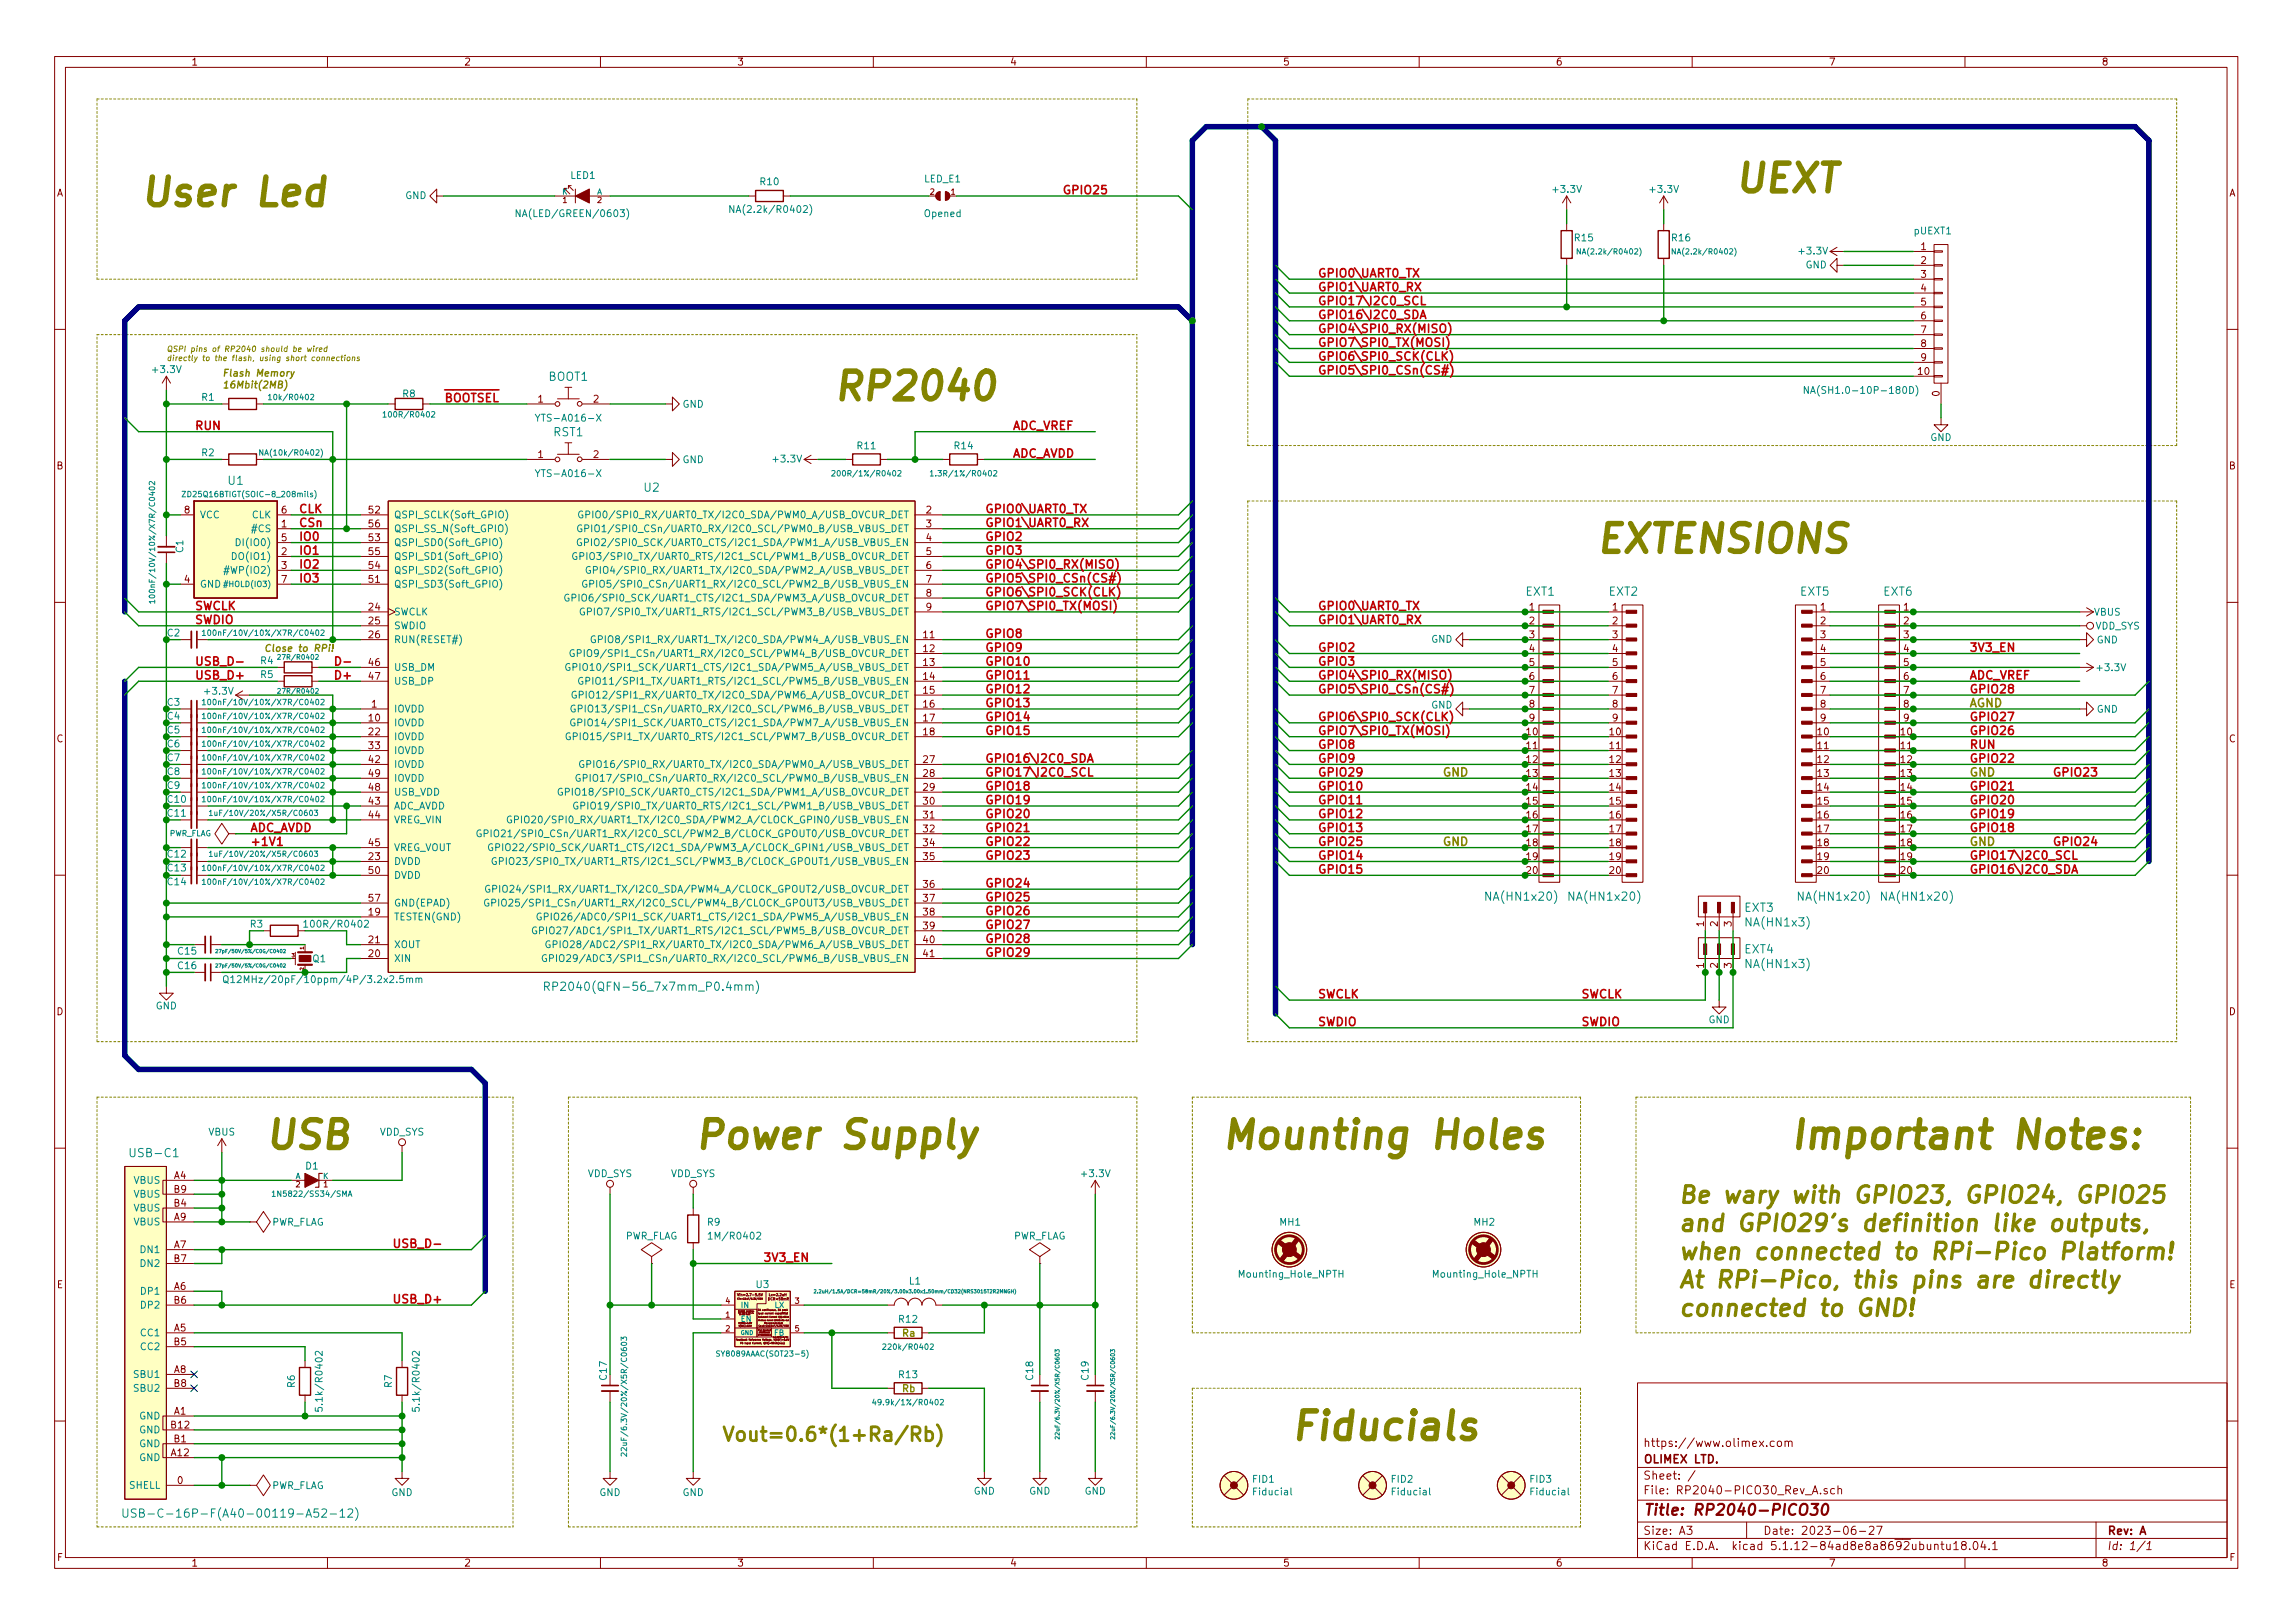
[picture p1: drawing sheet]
<svg xmlns="http://www.w3.org/2000/svg" width="297mm" height="210mm" viewBox="0 0 297 210" stroke-linecap="round" stroke-linejoin="round" font-family="sans-serif">
<defs><g id="words">
<g font-size="5" fill="#848400">
<text x="18" y="26.7">User Led</text>
<text x="224.5" y="24.9">UEXT</text>
<text x="107.8" y="51.8">RP2040</text>
<text x="206.5" y="71.6">EXTENSIONS</text>
<text x="34.1" y="148.8">USB</text>
<text x="89.8" y="148.8">Power Supply</text>
<text x="158" y="148.8">Mounting Holes</text>
<text x="231.7" y="148.8">Important Notes:</text>
<text x="167" y="186.5">Fiducials</text>
</g>
<g font-size="3" fill="#848400">
<text x="217.3" y="155.9">Be wary with GPIO23, GPIO24, GPIO25</text>
<text x="217.3" y="159.5">and GPIO29's definition like outputs,</text>
<text x="217.3" y="163.2">when connected to RPi-Pico Platform!</text>
<text x="217.3" y="166.9">At RPi-Pico, this pins are directly</text>
<text x="217.3" y="170.5">connected to GND!</text>
</g>
<text font-size="2.5" fill="#848400" x="93.4" y="186.7">Vout=0.6*(1+Ra/Rb)</text>
<text font-size="2" fill="#840000" x="212.8" y="196.3">Title: RP2040-PICO30</text>
<g font-size="1.5" fill="#c20000">
<text x="138.3" y="25.2">GPIO25</text>
<text x="170.6" y="35.9">GPIO0\UART0_TX</text>
<text x="170.6" y="39.5">GPIO17\I2C0_SCL</text>
<text x="170.6" y="37.7">GPIO1\UART0_RX</text>
<text x="170.6" y="41.3">GPIO16\I2C0_SDA</text>
<text x="170.6" y="43.1">GPIO4\SPI0_RX(MISO)</text>
<text x="170.6" y="46.7">GPIO6\SPI0_SCK(CLK)</text>
<text x="170.6" y="44.9">GPIO7\SPI0_TX(MOSI)</text>
<text x="57.5" y="52.1">BOOTSEL</text>
<text x="170.6" y="48.5">GPIO5\SPI0_CSn(CS#)</text>
<text x="25.1" y="55.7">RUN</text>
<text x="131.1" y="59.3">ADC_AVDD</text>
<text x="131.1" y="55.7">ADC_VREF</text>
<text x="38.6" y="71.9">IO1</text>
<text x="38.6" y="66.5">CLK</text>
<text x="38.6" y="68.3">CSn</text>
<text x="38.6" y="70.1">IO0</text>
<text x="127.5" y="70.1">GPIO2</text>
<text x="127.5" y="68.3">GPIO1\UART0_RX</text>
<text x="127.5" y="66.5">GPIO0\UART0_TX</text>
<text x="127.5" y="71.9">GPIO3</text>
<text x="38.6" y="75.4">IO3</text>
<text x="38.6" y="73.7">IO2</text>
<text x="127.5" y="73.7">GPIO4\SPI0_RX(MISO)</text>
<text x="127.5" y="77.2">GPIO6\SPI0_SCK(CLK)</text>
<text x="127.5" y="75.4">GPIO5\SPI0_CSn(CS#)</text>
<text x="25.1" y="79">SWCLK</text>
<text x="25.1" y="80.8">SWDIO</text>
<text x="127.5" y="82.6">GPIO8</text>
<text x="127.5" y="79">GPIO7\SPI0_TX(MOSI)</text>
<text x="170.6" y="79">GPIO0\UART0_TX</text>
<text x="170.6" y="80.8">GPIO1\UART0_RX</text>
<text x="25.1" y="88">USB_D+</text>
<text x="25.1" y="86.2">USB_D-</text>
<text x="43.1" y="88">D+</text>
<text x="127.5" y="84.4">GPIO9</text>
<text x="127.5" y="88">GPIO11</text>
<text x="127.5" y="89.8">GPIO12</text>
<text x="127.5" y="86.2">GPIO10</text>
<text x="170.6" y="84.4">GPIO2</text>
<text x="170.6" y="89.8">GPIO5\SPI0_CSn(CS#)</text>
<text x="170.6" y="88">GPIO4\SPI0_RX(MISO)</text>
<text x="170.6" y="86.2">GPIO3</text>
<text x="255" y="89.8">GPIO28</text>
<text x="255" y="88">ADC_VREF</text>
<text x="255" y="84.4">3V3_EN</text>
<text x="127.5" y="91.6">GPIO13</text>
<text x="127.5" y="95.2">GPIO15</text>
<text x="127.5" y="93.4">GPIO14</text>
<text x="170.6" y="95.2">GPIO7\SPI0_TX(MOSI)</text>
<text x="170.6" y="93.4">GPIO6\SPI0_SCK(CLK)</text>
<text x="255" y="95.2">GPIO26</text>
<text x="255" y="93.4">GPIO27</text>
<text x="127.5" y="100.6">GPIO17\I2C0_SCL</text>
<text x="127.5" y="98.8">GPIO16\I2C0_SDA</text>
<text x="170.6" y="98.8">GPIO9</text>
<text x="170.6" y="97">GPIO8</text>
<text x="170.6" y="100.6">GPIO29</text>
<text x="255" y="97">RUN</text>
<text x="255" y="98.8">GPIO22</text>
<text x="265.8" y="100.6">GPIO23</text>
<text x="32.3" y="107.8">ADC_AVDD</text>
<text x="127.5" y="107.8">GPIO21</text>
<text x="127.5" y="106">GPIO20</text>
<text x="127.5" y="104.2">GPIO19</text>
<text x="127.5" y="102.4">GPIO18</text>
<text x="170.6" y="102.4">GPIO10</text>
<text x="170.6" y="104.2">GPIO11</text>
<text x="170.6" y="106">GPIO12</text>
<text x="170.6" y="107.8">GPIO13</text>
<text x="255" y="107.8">GPIO18</text>
<text x="255" y="106">GPIO19</text>
<text x="255" y="104.2">GPIO20</text>
<text x="255" y="102.4">GPIO21</text>
<text x="32.3" y="109.6">+1V1</text>
<text x="127.5" y="111.4">GPIO23</text>
<text x="127.5" y="109.6">GPIO22</text>
<text x="170.6" y="113.2">GPIO15</text>
<text x="170.6" y="111.4">GPIO14</text>
<text x="170.6" y="109.6">GPIO25</text>
<text x="255" y="111.4">GPIO17\I2C0_SCL</text>
<text x="255" y="113.2">GPIO16\I2C0_SDA</text>
<text x="265.8" y="109.6">GPIO24</text>
<text x="127.5" y="115">GPIO24</text>
<text x="127.5" y="116.8">GPIO25</text>
<text x="127.5" y="118.6">GPIO26</text>
<text x="127.5" y="120.3">GPIO27</text>
<text x="127.5" y="123.9">GPIO29</text>
<text x="127.5" y="122.1">GPIO28</text>
<text x="170.6" y="129.3">SWCLK</text>
<text x="204.7" y="129.3">SWCLK</text>
<text x="170.6" y="132.9">SWDIO</text>
<text x="204.7" y="132.9">SWDIO</text>
<text x="51.9" y="161.7">USB_D-</text>
<text x="98.8" y="163.5">3V3_EN</text>
<text x="51.5" y="168.8">USB_D+</text>
</g>
<g font-size="1.5" fill="#008484">
<text x="71.1" y="49.3">BOOT1</text>
<text x="71.7" y="56.5">RST1</text>
<text x="29.6" y="62.8">U1</text>
<text x="83.5" y="63.7">U2</text>
<text x="197.7" y="77.2">EXT1</text>
<text x="208.4" y="77.2">EXT2</text>
<text x="233.2" y="77.2">EXT5</text>
<text x="244" y="77.2">EXT6</text>
<text x="192.7" y="116.7">NA(HN1x20)</text>
<text x="203.5" y="116.7">NA(HN1x20)</text>
<text x="226" y="118.1">EXT3</text>
<text x="233.2" y="116.7">NA(HN1x20)</text>
<text x="244" y="116.7">NA(HN1x20)</text>
<text x="226" y="123.5">EXT4</text>
<text x="226.4" y="125.4">NA(HN1x3)</text>
<text x="226.4" y="120">NA(HN1x3)</text>
<text x="72.2" y="128.4">RP2040(QFN-56_7x7mm_P0.4mm)</text>
<text x="17.2" y="149.9">USB-C1</text>
<text x="19.6" y="196.6">USB-C-16P-F(A40-00119-A52-12)</text>
</g>
<g font-size="1.5" fill="#848400">
<text x="255" y="91.6">AGND</text>
<text x="186.8" y="100.6">GND</text>
<text x="255" y="100.6">GND</text>
<text x="186.8" y="109.6">GND</text>
<text x="255" y="109.6">GND</text>
</g>
<g font-size="1.5" fill="#840000">
<text x="212.8" y="191.7">Sheet: /</text>
<text x="212.8" y="189.6">OLIMEX LTD.</text>
<text x="212.8" y="187.4">https://www.olimex.com</text>
<text x="212.8" y="193.6">File: RP2040-PICO30_Rev_A.sch</text>
<text x="212.8" y="200.8">KiCad E.D.A. kicad 5.1.12-84ad8e8a8692ubuntu18.04.1</text>
<text x="212.8" y="198.8">Size: A3</text>
<text x="228.4" y="198.8">Date: 2023-06-27</text>
<text x="272.9" y="198.8">Rev: A</text>
<text x="272.9" y="200.8">Id: 1/1</text>
</g>
<g font-size="1.3" fill="#840000">
<text x="24.7" y="8.5">1</text>
<text x="60.1" y="8.5">2</text>
<text x="95.5" y="8.5">3</text>
<text x="130.8" y="8.5">4</text>
<text x="166.2" y="8.5">5</text>
<text x="201.5" y="8.5">6</text>
<text x="236.9" y="8.5">7</text>
<text x="272.2" y="8.5">8</text>
<text x="7.3" y="25.4">A</text>
<text x="288.7" y="25.4">A</text>
<text x="248.9" y="32.4">1</text>
<text x="248.9" y="34.2">2</text>
<text x="248.9" y="36">3</text>
<text x="248.9" y="37.8">4</text>
<text x="248.9" y="39.6">5</text>
<text x="248.9" y="41.4">6</text>
<text x="248.9" y="43.2">7</text>
<text x="248.9" y="45">8</text>
<text x="248.9" y="46.8">9</text>
<text x="69.7" y="52.2">1</text>
<text x="76.9" y="52.2">2</text>
<text x="248.5" y="48.6">10</text>
<text x="251.3" y="51.3" transform="rotate(-90 251.3 51.3)">0</text>
<text x="69.7" y="59.3">1</text>
<text x="76.9" y="59.3">2</text>
<text x="7.3" y="60.8">B</text>
<text x="288.7" y="60.8">B</text>
<text x="23.9" y="66.5">8</text>
<text x="36.5" y="68.3">1</text>
<text x="36.5" y="71.9">2</text>
<text x="36.5" y="70.1">5</text>
<text x="36.5" y="66.5">6</text>
<text x="47.8" y="66.5">52</text>
<text x="47.8" y="70.1">53</text>
<text x="47.8" y="71.9">55</text>
<text x="47.8" y="68.3">56</text>
<text x="120" y="66.5">2</text>
<text x="120" y="68.3">3</text>
<text x="120" y="70.1">4</text>
<text x="120" y="71.9">5</text>
<text x="23.9" y="75.5">4</text>
<text x="36.5" y="73.7">3</text>
<text x="36.5" y="75.5">7</text>
<text x="47.8" y="75.5">51</text>
<text x="47.8" y="73.7">54</text>
<text x="120" y="73.7">6</text>
<text x="120" y="75.5">7</text>
<text x="120" y="77.3">8</text>
<text x="47.8" y="79.1">24</text>
<text x="47.8" y="80.9">25</text>
<text x="47.8" y="82.7">26</text>
<text x="119.7" y="82.7">11</text>
<text x="120" y="79.1">9</text>
<text x="198.1" y="79.1">1</text>
<text x="198.1" y="80.9">2</text>
<text x="198.1" y="82.7">3</text>
<text x="208.9" y="79.1">1</text>
<text x="208.9" y="80.9">2</text>
<text x="208.9" y="82.7">3</text>
<text x="235.8" y="79.1">1</text>
<text x="235.8" y="80.9">2</text>
<text x="235.8" y="82.7">3</text>
<text x="246.6" y="79.1">1</text>
<text x="246.6" y="80.9">2</text>
<text x="246.6" y="82.7">3</text>
<text x="47.8" y="86.3">46</text>
<text x="47.8" y="88.1">47</text>
<text x="119.7" y="84.5">12</text>
<text x="119.7" y="86.3">13</text>
<text x="119.7" y="88.1">14</text>
<text x="119.7" y="89.9">15</text>
<text x="198.1" y="84.5">4</text>
<text x="198.1" y="86.3">5</text>
<text x="198.1" y="88.1">6</text>
<text x="198.1" y="89.9">7</text>
<text x="208.9" y="84.5">4</text>
<text x="208.9" y="86.3">5</text>
<text x="208.9" y="88.1">6</text>
<text x="208.9" y="89.9">7</text>
<text x="235.8" y="84.5">4</text>
<text x="235.8" y="86.3">5</text>
<text x="235.8" y="88.1">6</text>
<text x="235.8" y="89.9">7</text>
<text x="246.6" y="84.5">4</text>
<text x="246.6" y="86.3">5</text>
<text x="246.6" y="88.1">6</text>
<text x="246.6" y="89.9">7</text>
<text x="47.8" y="93.5">10</text>
<text x="47.8" y="95.3">22</text>
<text x="48.2" y="91.7">1</text>
<text x="119.7" y="91.7">16</text>
<text x="119.7" y="93.5">17</text>
<text x="119.7" y="95.3">18</text>
<text x="197.8" y="95.3">10</text>
<text x="198.1" y="91.7">8</text>
<text x="198.1" y="93.5">9</text>
<text x="208.6" y="95.3">10</text>
<text x="208.9" y="91.7">8</text>
<text x="208.9" y="93.5">9</text>
<text x="235.5" y="95.3">10</text>
<text x="235.8" y="91.7">8</text>
<text x="235.8" y="93.5">9</text>
<text x="246.3" y="95.3">10</text>
<text x="246.6" y="91.7">8</text>
<text x="246.6" y="93.5">9</text>
<text x="7.3" y="96.2">C</text>
<text x="47.8" y="97.1">33</text>
<text x="47.8" y="98.8">42</text>
<text x="47.8" y="100.6">49</text>
<text x="119.7" y="98.8">27</text>
<text x="119.7" y="100.6">28</text>
<text x="197.8" y="97.1">11</text>
<text x="197.8" y="98.8">12</text>
<text x="197.8" y="100.6">13</text>
<text x="208.6" y="97.1">11</text>
<text x="208.6" y="98.8">12</text>
<text x="208.6" y="100.6">13</text>
<text x="235.5" y="97.1">11</text>
<text x="235.5" y="98.8">12</text>
<text x="235.5" y="100.6">13</text>
<text x="246.3" y="97.1">11</text>
<text x="246.3" y="98.8">12</text>
<text x="246.3" y="100.6">13</text>
<text x="288.7" y="96.2">C</text>
<text x="47.8" y="104.2">43</text>
<text x="47.8" y="106">44</text>
<text x="47.8" y="102.4">48</text>
<text x="119.7" y="102.4">29</text>
<text x="119.7" y="104.2">30</text>
<text x="119.7" y="106">31</text>
<text x="119.7" y="107.8">32</text>
<text x="197.8" y="102.4">14</text>
<text x="197.8" y="104.2">15</text>
<text x="197.8" y="106">16</text>
<text x="197.8" y="107.8">17</text>
<text x="208.6" y="102.4">14</text>
<text x="208.6" y="104.2">15</text>
<text x="208.6" y="106">16</text>
<text x="208.6" y="107.8">17</text>
<text x="235.5" y="102.4">14</text>
<text x="235.5" y="104.2">15</text>
<text x="235.5" y="106">16</text>
<text x="235.5" y="107.8">17</text>
<text x="246.3" y="102.4">14</text>
<text x="246.3" y="104.2">15</text>
<text x="246.3" y="106">16</text>
<text x="246.3" y="107.8">17</text>
<text x="47.8" y="111.4">23</text>
<text x="47.8" y="109.6">45</text>
<text x="47.8" y="113.2">50</text>
<text x="119.7" y="109.6">34</text>
<text x="119.7" y="111.4">35</text>
<text x="197.8" y="109.6">18</text>
<text x="197.8" y="111.4">19</text>
<text x="197.8" y="113.2">20</text>
<text x="208.6" y="109.6">18</text>
<text x="208.6" y="111.4">19</text>
<text x="208.6" y="113.2">20</text>
<text x="235.5" y="109.6">18</text>
<text x="235.5" y="111.4">19</text>
<text x="235.5" y="113.2">20</text>
<text x="246.3" y="109.6">18</text>
<text x="246.3" y="111.4">19</text>
<text x="246.3" y="113.2">20</text>
<text x="47.8" y="118.6">19</text>
<text x="47.8" y="116.8">57</text>
<text x="119.7" y="115">36</text>
<text x="119.7" y="116.8">37</text>
<text x="119.7" y="118.6">38</text>
<text x="47.8" y="124">20</text>
<text x="47.8" y="122.2">21</text>
<text x="119.7" y="120.4">39</text>
<text x="119.7" y="122.2">40</text>
<text x="119.7" y="124">41</text>
<text x="220.7" y="125.4" transform="rotate(-90 220.7 125.4)">1</text>
<text x="220.7" y="120" transform="rotate(-90 220.7 120)">1</text>
<text x="222.5" y="125.4" transform="rotate(-90 222.5 125.4)">2</text>
<text x="222.5" y="120" transform="rotate(-90 222.5 120)">2</text>
<text x="224.3" y="125.4" transform="rotate(-90 224.3 125.4)">3</text>
<text x="224.3" y="120" transform="rotate(-90 224.3 120)">3</text>
<text x="7.3" y="131.5">D</text>
<text x="288.7" y="131.5">D</text>
<text x="22.6" y="152.7">A4</text>
<text x="22.6" y="154.5">B9</text>
<text x="22.6" y="161.7">A7</text>
<text x="22.6" y="158.1">A9</text>
<text x="22.6" y="156.3">B4</text>
<text x="7.4" y="166.9">E</text>
<text x="22.6" y="167.1">A6</text>
<text x="22.6" y="163.5">B7</text>
<text x="288.8" y="166.9">E</text>
<text x="22.6" y="172.5">A5</text>
<text x="22.6" y="168.9">B6</text>
<text x="22.6" y="177.9">A8</text>
<text x="22.6" y="174.3">B5</text>
<text x="22.6" y="179.7">B8</text>
<text x="22.2" y="185.1">B12</text>
<text x="22.6" y="183.3">A1</text>
<text x="22.2" y="188.6">A12</text>
<text x="22.6" y="186.9">B1</text>
<text x="23" y="192.2">0</text>
<text x="7.4" y="202.2">F</text>
<text x="24.7" y="202.9">1</text>
<text x="60.1" y="202.9">2</text>
<text x="95.5" y="202.9">3</text>
<text x="130.8" y="202.9">4</text>
<text x="166.2" y="202.9">5</text>
<text x="201.5" y="202.9">6</text>
<text x="236.9" y="202.9">7</text>
<text x="272.2" y="202.9">8</text>
<text x="288.8" y="202.2">F</text>
</g>
<g font-size="1.3" fill="#008484">
<text x="73.9" y="23.2">LED1</text>
<text x="98.5" y="24">R10</text>
<text x="119.8" y="23.6">LED_E1</text>
<text x="52.5" y="25.8">GND</text>
<text x="67.6" y="28.1">NA(LED/GREEN/0603)</text>
<text x="95.3" y="27.6">NA(2.2k/R0402)</text>
<text x="119.8" y="28.1">Opened</text>
<text x="201.3" y="25">+3.3V</text>
<text x="213.9" y="25">+3.3V</text>
<text x="204" y="31.3">R15</text>
<text x="216.6" y="31.3">R16</text>
<text x="233.2" y="33">+3.3V</text>
<text x="233.9" y="34.8">GND</text>
<text x="248" y="30.4">pUEXT1</text>
<text x="19.9" y="48.3">+3.3V</text>
<text x="26.1" y="51.9">R1</text>
<text x="52.2" y="51.5">R8</text>
<text x="88.4" y="52.8">GND</text>
<text x="235" y="51">NA(SH1.0-10P-180D)</text>
<text x="26.1" y="59.1">R2</text>
<text x="70.1" y="54.6">YTS-A016-X</text>
<text x="100.3" y="59.9">+3.3V</text>
<text x="111.1" y="58.2">R11</text>
<text x="123.7" y="58.2">R14</text>
<text x="250.1" y="57.1">GND</text>
<text x="70.1" y="61.8">YTS-A016-X</text>
<text x="88.4" y="60">GND</text>
<text x="23.7" y="71.6" transform="rotate(-90 23.7 71.6)">C1</text>
<text x="25.9" y="67.1">VCC</text>
<text x="31.1" y="70.7">DI(IO0)</text>
<text x="32.6" y="67.1">CLK</text>
<text x="32.8" y="68.9">#CS</text>
<text x="51" y="67.1">QSPI_SCLK(Soft_GPIO)</text>
<text x="51" y="70.7">QSPI_SD0(Soft_GPIO)</text>
<text x="51" y="68.9">QSPI_SS_N(Soft_GPIO)</text>
<text x="78.3" y="67.1">GPIO0/SPI0_RX/UART0_TX/I2C0_SDA/PWM0_A/USB_OVCUR_DET</text>
<text x="78.3" y="70.7">GPIO2/SPI0_SCK/UART0_CTS/I2C1_SDA/PWM1_A/USB_VBUS_EN</text>
<text x="78.6" y="68.9">GPIO1/SPI0_CSn/UART0_RX/I2C0_SCL/PWM0_B/USB_VBUS_DET</text>
<text x="25.9" y="76.1">GND</text>
<text x="29.6" y="74.3">#WP(IO2)</text>
<text x="30.5" y="72.5">DO(IO1)</text>
<text x="51" y="76.1">QSPI_SD3(Soft_GPIO)</text>
<text x="51" y="74.3">QSPI_SD2(Soft_GPIO)</text>
<text x="51" y="72.5">QSPI_SD1(Soft_GPIO)</text>
<text x="76.5" y="77.9">GPIO6/SPI0_SCK/UART1_CTS/I2C1_SDA/PWM3_A/USB_OVCUR_DET</text>
<text x="77.6" y="72.5">GPIO3/SPI0_TX/UART0_RTS/I2C1_SCL/PWM1_B/USB_OVCUR_DET</text>
<text x="79.3" y="74.3">GPIO4/SPI0_RX/UART1_TX/I2C0_SDA/PWM2_A/USB_VBUS_DET</text>
<text x="79.3" y="76.1">GPIO5/SPI0_CSn/UART1_RX/I2C0_SCL/PWM2_B/USB_VBUS_EN</text>
<text x="51" y="79.7">SWCLK</text>
<text x="51" y="81.5">SWDIO</text>
<text x="51" y="83.3">RUN(RESET#)</text>
<text x="78.7" y="79.7">GPIO7/SPI0_TX/UART1_RTS/I2C1_SCL/PWM3_B/USB_VBUS_DET</text>
<text x="80.1" y="83.3">GPIO8/SPI1_RX/UART1_TX/I2C0_SDA/PWM4_A/USB_VBUS_EN</text>
<text x="185.4" y="83.3">GND</text>
<text x="271.3" y="79.8">VBUS</text>
<text x="271.4" y="81.6">VDD_SYS</text>
<text x="271.6" y="83.3">GND</text>
<text x="26.6" y="90">+3.3V</text>
<text x="33.8" y="87.8">R5</text>
<text x="33.8" y="86">R4</text>
<text x="51" y="86.9">USB_DM</text>
<text x="51" y="88.7">USB_DP</text>
<text x="76.8" y="86.9">GPIO10/SPI1_SCK/UART1_CTS/I2C1_SDA/PWM5_A/USB_VBUS_DET</text>
<text x="77.5" y="85.1">GPIO9/SPI1_CSn/UART1_RX/I2C0_SCL/PWM4_B/USB_OVCUR_DET</text>
<text x="78.8" y="88.7">GPIO11/SPI1_TX/UART1_RTS/I2C1_SCL/PWM5_B/USB_VBUS_EN</text>
<text x="271.8" y="86.9">+3.3V</text>
<text x="51" y="92.3">IOVDD</text>
<text x="51" y="94.1">IOVDD</text>
<text x="51" y="95.9">IOVDD</text>
<text x="77" y="95.9">GPIO15/SPI1_TX/UART0_RTS/I2C1_SCL/PWM7_B/USB_OVCUR_DET</text>
<text x="77.6" y="90.5">GPIO12/SPI1_RX/UART0_TX/I2C0_SDA/PWM6_A/USB_OVCUR_DET</text>
<text x="77.6" y="94.1">GPIO14/SPI1_SCK/UART0_CTS/I2C1_SDA/PWM7_A/USB_VBUS_EN</text>
<text x="77.9" y="92.3">GPIO13/SPI1_CSn/UART0_RX/I2C0_SCL/PWM6_B/USB_VBUS_DET</text>
<text x="185.4" y="91.8">GND</text>
<text x="271.6" y="92.3">GND</text>
<text x="51" y="97.7">IOVDD</text>
<text x="51" y="99.5">IOVDD</text>
<text x="51" y="101.3">IOVDD</text>
<text x="78.6" y="99.5">GPIO16/SPI0_RX/UART0_TX/I2C0_SDA/PWM0_A/USB_VBUS_DET</text>
<text x="78.6" y="101.3">GPIO17/SPI0_CSn/UART0_RX/I2C0_SCL/PWM0_B/USB_VBUS_EN</text>
<text x="51" y="104.9">ADC_AVDD</text>
<text x="51" y="106.7">VREG_VIN</text>
<text x="51" y="103.1">USB_VDD</text>
<text x="70.1" y="106.7">GPIO20/SPI0_RX/UART1_TX/I2C0_SDA/PWM2_A/CLOCK_GPIN0/USB_VBUS_EN</text>
<text x="75.8" y="103.1">GPIO18/SPI0_SCK/UART0_CTS/I2C1_SDA/PWM1_A/USB_OVCUR_DET</text>
<text x="78" y="104.9">GPIO19/SPI0_TX/UART0_RTS/I2C1_SCL/PWM1_B/USB_VBUS_DET</text>
<text x="51" y="112">DVDD</text>
<text x="51" y="110.3">VREG_VOUT</text>
<text x="51" y="113.8">DVDD</text>
<text x="66.2" y="108.5">GPIO21/SPI0_CSn/UART1_RX/I2C0_SCL/PWM2_B/CLOCK_GPOUT0/USB_OVCUR_DET</text>
<text x="67.6" y="110.3">GPIO22/SPI0_SCK/UART1_CTS/I2C1_SDA/PWM3_A/CLOCK_GPIN1/USB_VBUS_DET</text>
<text x="68.1" y="112">GPIO23/SPI0_TX/UART1_RTS/I2C1_SCL/PWM3_B/CLOCK_GPOUT1/USB_VBUS_EN</text>
<text x="51" y="119.2">TESTEN(GND)</text>
<text x="51" y="117.4">GND(EPAD)</text>
<text x="66.9" y="115.6">GPIO24/SPI1_RX/UART1_TX/I2C0_SDA/PWM4_A/CLOCK_GPOUT2/USB_OVCUR_DET</text>
<text x="67.2" y="117.4">GPIO25/SPI1_CSn/UART1_RX/I2C0_SCL/PWM4_B/CLOCK_GPOUT3/USB_VBUS_DET</text>
<text x="73.8" y="119.2">GPIO26/ADC0/SPI1_SCK/UART1_CTS/I2C1_SDA/PWM5_A/USB_VBUS_EN</text>
<text x="23.1" y="125.6">C16</text>
<text x="23.1" y="123.7">C15</text>
<text x="40.1" y="120.2">100R/R0402</text>
<text x="40.5" y="124.7">Q1</text>
<text x="51" y="124.6">XIN</text>
<text x="51" y="122.8">XOUT</text>
<text x="73.2" y="121">GPIO27/ADC1/SPI1_TX/UART1_RTS/I2C1_SCL/PWM5_B/USB_OVCUR_DET</text>
<text x="74.9" y="122.8">GPIO28/ADC2/SPI1_RX/UART0_TX/I2C0_SDA/PWM6_A/USB_VBUS_DET</text>
<text x="74.9" y="124.6">GPIO29/ADC3/SPI1_CSn/UART0_RX/I2C0_SCL/PWM6_B/USB_VBUS_EN</text>
<text x="20.2" y="130.8">GND</text>
<text x="31.2" y="127.4">Q12MHz/20pF/10ppm/4P/3.2x2.5mm</text>
<text x="221.3" y="132.6">GND</text>
<text x="27" y="147.1">VBUS</text>
<text x="49.2" y="147.1">VDD_SYS</text>
<text x="17.4" y="153.4">VBUS</text>
<text x="17.4" y="155.2">VBUS</text>
<text x="39.6" y="151.5">D1</text>
<text x="76.1" y="152.5">VDD_SYS</text>
<text x="86.9" y="152.5">VDD_SYS</text>
<text x="140.2" y="152.5">+3.3V</text>
<text x="17.4" y="158.7">VBUS</text>
<text x="17.4" y="157">VBUS</text>
<text x="35.1" y="158.8">PWR_FLAG</text>
<text x="80.9" y="160.6">PWR_FLAG</text>
<text x="91.7" y="158.8">R9</text>
<text x="92.3" y="160.6">1M/R0402</text>
<text x="131.2" y="160.6">PWR_FLAG</text>
<text x="165.8" y="158.8">MH1</text>
<text x="191" y="158.8">MH2</text>
<text x="18.3" y="162.3">DN1</text>
<text x="18.3" y="164.1">DN2</text>
<text x="18.4" y="167.7">DP1</text>
<text x="98" y="166.9">U3</text>
<text x="117.8" y="166.4">L1</text>
<text x="160.7" y="165.5">Mounting_Hole_NPTH</text>
<text x="185.9" y="165.5">Mounting_Hole_NPTH</text>
<text x="18.3" y="173.1">CC1</text>
<text x="18.4" y="169.5">DP2</text>
<text x="116.5" y="171.4">R12</text>
<text x="17.5" y="178.5">SBU1</text>
<text x="18.3" y="174.9">CC2</text>
<text x="38.2" y="179.7" transform="rotate(-90 38.2 179.7)">R6</text>
<text x="50.8" y="179.7" transform="rotate(-90 50.8 179.7)">R7</text>
<text x="78.6" y="178.7" transform="rotate(-90 78.6 178.7)">C17</text>
<text x="116.5" y="178.5">R13</text>
<text x="133.8" y="178.7" transform="rotate(-90 133.8 178.7)">C18</text>
<text x="141" y="178.7" transform="rotate(-90 141 178.7)">C19</text>
<text x="17.5" y="180.3">SBU2</text>
<text x="18" y="183.9">GND</text>
<text x="18" y="185.7">GND</text>
<text x="41.8" y="182.2" transform="rotate(-90 41.8 182.2)">5.1k/R0402</text>
<text x="54.4" y="182.2" transform="rotate(-90 54.4 182.2)">5.1k/R0402</text>
<text x="18" y="189.3">GND</text>
<text x="18" y="187.5">GND</text>
<text x="16.7" y="192.9">SHELL</text>
<text x="35.1" y="192.9">PWR_FLAG</text>
<text x="50.7" y="193.8">GND</text>
<text x="77.6" y="193.8">GND</text>
<text x="88.4" y="193.8">GND</text>
<text x="126.1" y="193.6">GND</text>
<text x="133.3" y="193.6">GND</text>
<text x="140.5" y="193.6">GND</text>
<text x="162.3" y="192.1">FID1</text>
<text x="162.5" y="193.7">Fiducial</text>
<text x="180.3" y="192.1">FID2</text>
<text x="180.4" y="193.7">Fiducial</text>
<text x="198.2" y="192.1">FID3</text>
<text x="198.4" y="193.7">Fiducial</text>
</g>
<g font-size="1.3" fill="#848400">
<text x="28.7" y="48.8">Flash Memory</text>
<text x="28.7" y="50.3">16Mbit(2MB)</text>
<text x="34.1" y="84.4">Close to RPi!</text>
<text x="116.7" y="173.2">Ra</text>
<text x="116.7" y="180.4">Rb</text>
</g>
<g font-size="1.3" fill="#008400">
<text x="21.7" y="82.5">C2</text>
<text x="21.7" y="91.4">C3</text>
<text x="21.7" y="95">C5</text>
<text x="21.7" y="93.2">C4</text>
<text x="21.7" y="100.4">C8</text>
<text x="21.7" y="98.6">C7</text>
<text x="21.7" y="96.8">C6</text>
<text x="21.7" y="102.2">C9</text>
<text x="21.7" y="105.8">C11</text>
<text x="21.7" y="104">C10</text>
<text x="21.7" y="112.9">C13</text>
<text x="21.7" y="111.1">C12</text>
<text x="21.7" y="114.7">C14</text>
<text x="32.4" y="120.2">R3</text>
</g>
<g font-size="1" fill="#008484">
<text x="72.8" y="25.2">K</text>
<text x="77.3" y="25.2">A</text>
<text x="204.9" y="33">NA(2.2k/R0402)</text>
<text x="217.2" y="33">NA(2.2k/R0402)</text>
<text x="35.3" y="51.8">10k/R0402</text>
<text x="34.2" y="59">NA(10k/R0402)</text>
<text x="50.2" y="54.1">100R/R0402</text>
<text x="24.5" y="64.4">ZD25Q16BTIGT(SOIC-8_208mils)</text>
<text x="108.6" y="61.7">200R/1%/R0402</text>
<text x="121.3" y="61.7">1.3R/1%/R0402</text>
<text x="20.1" y="76.6" transform="rotate(-90 20.1 76.6)">100nF/10V/10%/X7R/C0402</text>
<text x="29.5" y="76">#HOLD(IO3)</text>
<text x="27.8" y="82.4">100nF/10V/10%/X7R/C0402</text>
<text x="27.8" y="91.3">100nF/10V/10%/X7R/C0402</text>
<text x="27.8" y="94.9">100nF/10V/10%/X7R/C0402</text>
<text x="27.8" y="93.1">100nF/10V/10%/X7R/C0402</text>
<text x="27.8" y="100.3">100nF/10V/10%/X7R/C0402</text>
<text x="27.8" y="98.5">100nF/10V/10%/X7R/C0402</text>
<text x="27.8" y="96.7">100nF/10V/10%/X7R/C0402</text>
<text x="27.8" y="103.9">100nF/10V/10%/X7R/C0402</text>
<text x="27.8" y="102.1">100nF/10V/10%/X7R/C0402</text>
<text x="28.5" y="105.7">1uF/10V/20%/X5R/C0603</text>
<text x="21.9" y="108.3">PWR_FLAG</text>
<text x="27.8" y="112.8">100nF/10V/10%/X7R/C0402</text>
<text x="28.5" y="111">1uF/10V/20%/X5R/C0603</text>
<text x="27.8" y="114.6">100nF/10V/10%/X7R/C0402</text>
<text x="36" y="155">1N5822/SS34/SMA</text>
<text x="38.3" y="152.7">A</text>
<text x="41.8" y="152.7">K</text>
<text x="95.9" y="171.2">EN</text>
<text x="95.9" y="169.4">IN</text>
<text x="100.3" y="173">FB</text>
<text x="100.4" y="169.4">LX</text>
<text x="93.3" y="175.7">SY8089AAAC(SOT23-5)</text>
<text x="114.9" y="174.9">220k/R0402</text>
<text x="113.9" y="182">49.9k/1%/R0402</text>
<text x="81.2" y="187.1" transform="rotate(-90 81.2 187.1)">22uF/6.3V/20%/X5R/C0603</text>
</g>
<g font-size="1" fill="#840000">
<text x="72.9" y="26.3">1</text>
<text x="77.4" y="26.3">2</text>
<text x="120.5" y="25.2">2</text>
<text x="123.2" y="25.2">1</text>
<text x="38.3" y="153.8">2</text>
<text x="41.9" y="153.8">1</text>
<text x="94" y="170.7">1</text>
<text x="94" y="172.5">2</text>
<text x="94" y="168.9">4</text>
<text x="103" y="168.9">3</text>
<text x="103" y="172.5">5</text>
</g>
<g font-size="1" fill="#848400">
<text x="21.6" y="45.6">QSPI pins of RP2040 should be wired</text>
<text x="21.6" y="46.8">directly to the flash, using short connections</text>
</g>
<g font-size=".9" fill="#008484">
<text x="36.4" y="89.9">27R/R0402</text>
<text x="36.4" y="85.5">27R/R0402</text>
</g>
<g font-size=".8" fill="#008484">
<text x="95.9" y="172.9">GND</text>
<text x="137.3" y="185.3" transform="rotate(-90 137.3 185.3)">22uF/6.3V/20%/X5R/C0603</text>
<text x="144.4" y="185.3" transform="rotate(-90 144.4 185.3)">22uF/6.3V/20%/X5R/C0603</text>
</g>
<g font-size=".6" fill="#008484">
<text x="28.8" y="125.3">27pF/50V/5%/C0G/C0402</text>
<text x="28.8" y="123.5">27pF/50V/5%/C0G/C0402</text>
<text x="107.4" y="167.5">2.2uH/1.5A/DCR=58mR/20%/3.00x3.00x1.50mm/CD32(NRS3015T2R2MNGH)</text>
</g>
<g font-size=".6" fill="#840000">
<text x="37.8" y="124">3</text>
<text x="39.4" y="125.7" transform="rotate(-90 39.4 125.7)">2</text>
<text x="39.4" y="123" transform="rotate(-90 39.4 123)">1</text>
</g>
<g font-size=".5" fill="#840000">
<text x="95.8" y="167.9">Vin=2.7-5.5V</text>
<text x="99.8" y="167.9">Lx=2.2uH</text>
<text x="99.6" y="168.4">DCR&lt;50mR</text>
</g>
<g font-size=".3" fill="#840000">
<text x="95.8" y="169.9">Enable control.</text>
<text x="95.8" y="173.7">Feedback Reference Voltage, V(REF)=0.6V</text>
<text x="95.8" y="171.5">V(ENH)=1.5V</text>
<text x="95.8" y="168.4">Cin=22uF/6.3V/X5R</text>
<text x="95.8" y="171.9">V(ENL)=0.4V</text>
<text x="98.2" y="173">SY8089AAAC</text>
<text x="98.3" y="172.7">SY8089AAC</text>
<text x="98.4" y="169.8">2A continuous, 3A peak</text>
<text x="98.5" y="170.3">load current capability!</text>
<text x="98.5" y="170.7">Quiescent Current I(Q)=55uA</text>
<text x="98.6" y="171.9">Cout=2x22uF/6.3V/X5R</text>
<text x="99.1" y="171.5">Recommended:</text>
<text x="96.3" y="174.1">FB Input Current, I(FB)=50nA(max)</text>
</g>
<g font-size=".2" fill="#840000">
<text x="95.9" y="170.3">Do not float.</text>
<text x="98.3" y="172.4">Part Number:</text>
<text x="98.5" y="171.1">Shutdown Current I(SHDN)=0.1-1uA</text>
</g>
</g></defs>
<g fill="none" stroke="#840000" stroke-width=".13">
<path d="M7.1 7.3h282.8v195.9h-282.8zM8.5 8.7h280v193.1h-280zM42.4 7.3v1.4M77.8 7.3v1.4M113.1 7.3v1.4M148.5 7.3v1.4M183.8 7.3v1.4M219.2 7.3v1.4M254.5 7.3v1.4M56.6 25.4v.9l-.9-.9 .9-.9v.9h.9M71.8 25.4h2.7M73.6 24.4v-.4l.7 .7"/>
<path d="M73.6 24h.4M74.5 24.5v1.8M76.3 24.5v1.8zM76.3 25.4h2.7M97 25.4h.9M101.5 25.4h.9M123 25.4h.9M202.9 25.4l-.5 .9M202.9 25.4v1.8M202.9 29v.9M202.9 33.5v.9M202.9 25.4l.6 .9"/>
<path d="M215.5 25.4v1.8M215.5 29v.9M215.5 33.5v.9M215.5 25.4l-.5 .9M215.5 25.4l.6 .9M237.1 32.6h1.8M237.1 32.6l.9 .5M238 34.4v.9l-.9-.9 .9-.9v.9h.9M238 32l-.9 .6M247.8 32.6h2.7M247.8 34.4h2.7M247.8 36.2h2.7"/>
<path d="M247.8 38h2.7M247.8 39.8h2.7M250.5 39.7h1.1v.2h-1.1zM250.5 37.9h1.1v.2h-1.1zM250.5 36.1h1.1v.2h-1.1zM250.5 34.3h1.1v.2h-1.1zM250.5 32.5h1.1v.2h-1.1zM250.5 31.7h1.8v17.9h-1.8zM7.1 42.7h1.4M21.6 48.7l.5 .9M21.6 48.7v1.8M21.6 48.7l-.6 .9"/>
<path d="M28.7 52.3h.9M28.7 59.5h.9M33.2 52.3h.9M33.2 59.5h.9M50.3 52.3h.9M54.8 52.3h.9M68.2 52.3h3.6M68.2 59.5h3.6M72.2 51.7h2.8M72.2 58.9h2.8M73.2 50.2h.9M73.2 57.4h.9"/>
<path d="M73.6 50.2v1.4M73.6 57.4v1.4M75.4 52.3h3.6M75.4 59.5h3.6M86.2 52.3h.9v.9l.9-.9-.9-.9v.9M86.2 59.5h.9v.9l.9-.9-.9-.9v.9M104.2 59.5h1.8M104.2 59.5l.9 .6M105.1 59l-.9 .5M109.6 59.5h.9M114 59.5h.9M122.1 59.5h.9"/>
<path d="M126.6 59.5h.9M247.8 48.7h2.7M247.8 41.6h2.7M247.8 43.4h2.7M247.8 45.1h2.7M247.8 46.9h2.7M250.5 48.7h1.1v.1h-1.1zM250.5 46.9h1.1v.1h-1.1zM250.5 45.1h1.1v.1h-1.1zM250.5 43.3h1.1v.1h-1.1zM250.5 41.5h1.1v.1h-1.1zM251.4 54.1v.9h.9l-.9 .9-.9-.9h.9"/>
<path d="M251.4 49.6v2.7M288.5 42.7h1.4M7.1 78h1.4M21.6 69.4v1.4M21.6 71.6v1.4M23.3 75.7h1.8M23.3 66.7h1.8M35.9 68.5h1.8M35.9 72.1h1.8M35.9 73.9h1.8M35.9 75.7h1.8M35.9 70.3h1.8"/>
<path d="M35.9 66.7h1.8M46.7 79.3h3.6M46.7 68.5h3.6M46.7 72.1h3.6M46.7 73.9h3.6M46.7 75.7h3.6M46.7 70.3h3.6M46.7 66.7h3.6M50.3 64.9h68.2v61.1h-68.2zM50.3 78.8l.9 .5-.9 .4M118.5 79.3h3.6M118.5 68.5h3.6"/>
<path d="M118.5 72.1h3.6M118.5 73.9h3.6M118.5 75.7h3.6M118.5 70.3h3.6M118.5 66.7h3.6M118.5 77.5h3.6M197.6 79.3h2.3M199.4 78.4h2.7v35.9h-2.7zM199.9 79.1h1.3v.4h-1.3zM199.9 79.1h1.3v.3h-1.3zM200 79.2h1.2v.1h-1.2zM208.3 79.3h2.4"/>
<path d="M210.1 78.4h2.7v35.9h-2.7zM210.7 79.1h1.3v.4h-1.3zM210.7 79.1h1.3v.3h-1.3zM210.7 79.2h1.2v.1h-1.2zM210.8 79.2h1.2v.1h-1.2zM232.6 78.4h2.7v35.9h-2.7zM233.4 79.1h1.4v.4h-1.4zM233.4 79.1h1.3v.3h-1.3zM233.4 79.2h1.2v.1h-1.2zM233.5 79.2h1.2v.1h-1.2zM234.7 79.3h2.4M243.4 78.4h2.7v35.9h-2.7z"/>
<path d="M244.2 79.1h1.3v.4h-1.3zM244.2 79.1h1.3v.3h-1.3zM244.2 79.2h1.2v.1h-1.2zM244.3 79.2h1.1v.1h-1.1zM245.5 79.3h2.3M269.4 79.3h1.8M270.3 78.7l.9 .6M271.2 79.3l-.9 .5M288.5 78h1.4M23.3 99h1.5M23.3 91.8h1.5M23.3 97.2h1.5"/>
<path d="M23.3 95.4h1.5M23.3 93.6h1.5M23.3 82.9h1.5M25.6 99h1.3M25.6 91.8h1.3M25.6 97.2h1.3M25.6 95.4h1.3M25.6 93.6h1.3M25.6 82.9h1.3M30.5 90h1.8M30.5 90l.9 .6M31.4 89.5l-.9 .5"/>
<path d="M35.9 88.3h.9M35.9 86.5h.9M40.4 88.3h.9M40.4 86.5h.9M46.7 99h3.6M46.7 91.8h3.6M46.7 97.2h3.6M46.7 95.4h3.6M46.7 93.6h3.6M46.7 88.3h3.6M46.7 86.5h3.6M46.7 82.9h3.6"/>
<path d="M46.7 81.1h3.6M118.5 99h3.6M118.5 91.8h3.6M118.5 95.4h3.6M118.5 93.6h3.6M118.5 90h3.6M118.5 88.3h3.6M118.5 86.5h3.6M118.5 84.7h3.6M118.5 82.9h3.6M189.5 82.9v.9l-.9-.9 .9-.9v.9h.9M189.5 91.8v.9l-.9-.9 .9-.9v.9h.9"/>
<path d="M197.6 91.8h2.3M197.6 93.6h2.3M197.6 90h2.3M197.6 88.3h2.3M197.6 86.5h2.3M197.6 84.7h2.3M197.6 82.9h2.3M197.6 81.1h2.3M199.4 99h.5M199.4 97.2h.5M199.4 95.4h.5M199.9 98.8h1.3v.4h-1.3z"/>
<path d="M199.9 97h1.3v.4h-1.3zM199.9 95.2h1.3v.4h-1.3zM199.9 93.4h1.3v.4h-1.3zM199.9 91.6h1.3v.4h-1.3zM199.9 89.8h1.3v.4h-1.3zM199.9 88h1.3v.4h-1.3zM199.9 86.2h1.3v.4h-1.3zM199.9 84.4h1.3v.4h-1.3zM199.9 82.6h1.3v.4h-1.3zM199.9 80.9h1.3v.3h-1.3zM199.9 97.1h1.3v.2h-1.3zM199.9 93.5h1.3v.2h-1.3z"/>
<path d="M200 98.9h1.2v.2h-1.2zM200 95.3h1.2v.2h-1.2zM200 91.7h1.2v.3h-1.2zM200 89.9h1.2v.3h-1.2zM200 88.1h1.2v.3h-1.2zM200 86.3h1.2v.3h-1.2zM200 84.5h1.2v.3h-1.2zM200 82.7h1.2v.3h-1.2zM200 80.9h1.2v.3h-1.2zM200 97.2h1.2v.1h-1.2zM200 93.6h1.2v.1h-1.2zM200 99h1.2v.1h-1.2z"/>
<path d="M200 95.4h1.2v.1h-1.2zM200 91.8h1.2v.1h-1.2zM200 90h1.2v.1h-1.2zM200 88.2h1.2v.1h-1.2zM200 86.4h1.2v.1h-1.2zM200 84.6h1.2v.1h-1.2zM200 82.8h1.2v.1h-1.2zM200 81h1.2v.1h-1.2zM208.3 91.8h2.4M208.3 93.6h2.4M208.3 90h2.4M208.3 88.3h2.4"/>
<path d="M208.3 86.5h2.4M208.3 84.7h2.4M208.3 82.9h2.4M208.3 81.1h2.4M210.1 99h.6M210.1 97.2h.6M210.1 95.4h.6M210.7 98.8h1.3v.4h-1.3zM210.7 97h1.3v.4h-1.3zM210.7 95.2h1.3v.4h-1.3zM210.7 93.4h1.3v.4h-1.3zM210.7 91.6h1.3v.4h-1.3z"/>
<path d="M210.7 89.8h1.3v.4h-1.3zM210.7 88h1.3v.4h-1.3zM210.7 86.2h1.3v.4h-1.3zM210.7 84.4h1.3v.4h-1.3zM210.7 82.6h1.3v.4h-1.3zM210.7 80.9h1.3v.3h-1.3zM210.7 97.1h1.3v.2h-1.3zM210.7 93.5h1.3v.2h-1.3zM210.7 97.2h1.2v.1h-1.2zM210.7 93.6h1.2v.1h-1.2zM210.7 98.9h1.3v.2h-1.3zM210.7 95.3h1.3v.2h-1.3z"/>
<path d="M210.7 91.7h1.3v.3h-1.3zM210.7 89.9h1.3v.3h-1.3zM210.7 88.1h1.3v.3h-1.3zM210.7 86.3h1.3v.3h-1.3zM210.7 84.5h1.3v.3h-1.3zM210.7 82.7h1.3v.3h-1.3zM210.8 97.2h1.2v.1h-1.2zM210.8 93.6h1.2v.1h-1.2zM210.8 99h1.2v.1h-1.2zM210.8 95.4h1.2v.1h-1.2zM210.8 91.8h1.2v.1h-1.2zM210.8 90h1.2v.1h-1.2z"/>
<path d="M210.8 88.2h1.2v.1h-1.2zM210.8 86.4h1.2v.1h-1.2zM210.8 84.6h1.2v.1h-1.2zM210.8 82.8h1.2v.1h-1.2zM210.8 81h1.2v.1h-1.2zM210.8 98.9h1.2v.2h-1.2zM210.8 95.3h1.2v.2h-1.2zM233.4 98.8h1.4v.4h-1.4zM233.4 97h1.4v.4h-1.4zM233.4 95.2h1.4v.4h-1.4zM233.4 93.4h1.4v.4h-1.4zM233.4 91.6h1.4v.4h-1.4z"/>
<path d="M233.4 89.8h1.4v.4h-1.4zM233.4 88h1.4v.4h-1.4zM233.4 86.2h1.4v.4h-1.4zM233.4 84.4h1.4v.4h-1.4zM233.4 82.6h1.4v.4h-1.4zM233.4 80.9h1.4v.3h-1.4zM233.4 98.9h1.3v.2h-1.3zM233.4 95.3h1.3v.2h-1.3zM233.4 91.7h1.3v.3h-1.3zM233.4 89.9h1.3v.3h-1.3zM233.4 88.1h1.3v.3h-1.3zM233.4 86.3h1.3v.3h-1.3z"/>
<path d="M233.4 84.5h1.3v.3h-1.3zM233.4 82.7h1.3v.3h-1.3zM233.4 80.9h1.3v.3h-1.3zM233.4 98.9h1.2v.2h-1.2zM233.4 95.3h1.2v.2h-1.2zM233.4 91.8h1.2v.1h-1.2zM233.4 90h1.2v.1h-1.2zM233.4 88.2h1.2v.1h-1.2zM233.4 86.4h1.2v.1h-1.2zM233.4 84.6h1.2v.1h-1.2zM233.4 82.8h1.2v.1h-1.2zM233.4 81h1.2v.1h-1.2z"/>
<path d="M233.4 99h1.2v.1h-1.2zM233.4 97.1h1.3v.2h-1.3zM233.4 95.4h1.2v.1h-1.2zM233.4 93.5h1.3v.2h-1.3zM233.4 97.2h1.2v.1h-1.2zM233.4 93.6h1.2v.1h-1.2zM233.5 97.2h1.2v.1h-1.2zM233.5 93.6h1.2v.1h-1.2zM234.7 99h.6M234.7 91.8h2.4M234.7 97.2h.6M234.7 95.4h.6"/>
<path d="M234.7 93.6h2.4M234.7 90h2.4M234.7 88.3h2.4M234.7 86.5h2.4M234.7 84.7h2.4M234.7 82.9h2.4M234.7 81.1h2.4M244.2 98.8h1.3v.4h-1.3zM244.2 97h1.3v.4h-1.3zM244.2 95.2h1.3v.4h-1.3zM244.2 93.4h1.3v.4h-1.3zM244.2 91.6h1.3v.4h-1.3z"/>
<path d="M244.2 89.8h1.3v.4h-1.3zM244.2 88h1.3v.4h-1.3zM244.2 86.2h1.3v.4h-1.3zM244.2 84.4h1.3v.4h-1.3zM244.2 82.6h1.3v.4h-1.3zM244.2 80.9h1.3v.3h-1.3zM244.2 98.9h1.2v.2h-1.2zM244.2 95.3h1.2v.2h-1.2zM244.2 91.7h1.2v.3h-1.2zM244.2 89.9h1.2v.3h-1.2zM244.2 88.1h1.2v.3h-1.2zM244.2 86.3h1.2v.3h-1.2z"/>
<path d="M244.2 84.5h1.2v.3h-1.2zM244.2 82.7h1.2v.3h-1.2zM244.2 80.9h1.2v.3h-1.2zM244.2 91.8h1.2v.1h-1.2zM244.2 90h1.2v.1h-1.2zM244.2 88.2h1.2v.1h-1.2zM244.2 86.4h1.2v.1h-1.2zM244.2 84.6h1.2v.1h-1.2zM244.2 82.8h1.2v.1h-1.2zM244.2 81h1.2v.1h-1.2zM244.2 99h1.2v.1h-1.2zM244.2 97.1h1.3v.2h-1.3z"/>
<path d="M244.2 95.4h1.2v.1h-1.2zM244.2 93.5h1.3v.2h-1.3zM244.2 97.2h1.2v.1h-1.2zM244.2 93.6h1.2v.1h-1.2zM244.3 97.2h1.1v.1h-1.1zM244.3 93.6h1.1v.1h-1.1zM245.5 99h.6M245.5 91.8h2.3M245.5 97.2h.6M245.5 95.4h.6M245.5 93.6h2.3M245.5 90h2.3"/>
<path d="M245.5 88.3h2.3M245.5 86.5h2.3M245.5 84.7h2.3M245.5 82.9h2.3M245.5 81.1h2.3M269.4 82.9h.9v.9l.9-.9-.9-.9v.9M269.4 91.8h.9v.9l.9-.9-.9-.9v.9M269.4 86.5h1.8M269.4 81.1h.9M270.3 85.9l.9 .6M271.2 86.5l-.9 .5M7.1 113.4h1.4"/>
<path d="M23.3 113.4h1.5M23.3 100.8h1.5M23.3 111.6h1.5M23.3 109.8h1.5M23.3 106.2h1.5M23.3 104.4h1.5M23.3 102.6h1.5M25.6 113.4h1.3M25.6 100.8h1.3M25.6 111.6h1.3M25.6 109.8h1.3M25.6 106.2h1.3"/>
<path d="M25.6 104.4h1.3M25.6 102.6h1.3M29.6 108l-.9-1.3-.9 1.3 .9 1.4 .9-1.4h.9M30.5 108h.1M46.7 113.4h3.6M46.7 100.8h3.6M46.7 111.6h3.6M46.7 109.8h3.6M46.7 106.2h3.6M46.7 104.4h3.6M46.7 102.6h3.6M46.7 118.8h3.6"/>
<path d="M46.7 117h3.6M118.5 100.8h3.6M118.5 111.6h3.6M118.5 109.8h3.6M118.5 108h3.6M118.5 106.2h3.6M118.5 104.4h3.6M118.5 102.6h3.6M118.5 118.8h3.6M118.5 115.2h3.6M118.5 117h3.6M199.4 113.4h.5"/>
<path d="M199.4 100.8h.5M199.4 111.6h.5M199.4 109.8h.5M199.4 108h.5M199.4 106.2h.5M199.4 104.4h.5M199.4 102.6h.5M199.9 113.2h1.3v.4h-1.3zM199.9 111.4h1.3v.4h-1.3zM199.9 109.6h1.3v.4h-1.3zM199.9 107.8h1.3v.4h-1.3zM199.9 106h1.3v.4h-1.3z"/>
<path d="M199.9 104.2h1.3v.4h-1.3zM199.9 102.4h1.3v.4h-1.3zM199.9 100.6h1.3v.4h-1.3zM199.9 111.5h1.3v.2h-1.3zM200 113.3h1.2v.2h-1.2zM200 109.7h1.2v.2h-1.2zM200 107.9h1.2v.2h-1.2zM200 106.1h1.2v.2h-1.2zM200 104.3h1.2v.2h-1.2zM200 102.5h1.2v.2h-1.2zM200 100.7h1.2v.2h-1.2zM200 111.5h1.2v.2h-1.2z"/>
<path d="M200 111.5h1.2v.1h-1.2zM200 113.4h1.2h-1.2zM200 109.8h1.2h-1.2zM200 108h1.2h-1.2zM200 106.2h1.2h-1.2zM200 104.4h1.2v.1h-1.2zM200 102.6h1.2v.1h-1.2zM200 100.8h1.2v.1h-1.2zM210.1 113.4h.6M210.1 100.8h.6M210.1 111.6h.6M210.1 109.8h.6"/>
<path d="M210.1 108h.6M210.1 106.2h.6M210.1 104.4h.6M210.1 102.6h.6M210.7 113.2h1.3v.4h-1.3zM210.7 111.4h1.3v.4h-1.3zM210.7 109.6h1.3v.4h-1.3zM210.7 107.8h1.3v.4h-1.3zM210.7 106h1.3v.4h-1.3zM210.7 104.2h1.3v.4h-1.3zM210.7 102.4h1.3v.4h-1.3zM210.7 100.6h1.3v.4h-1.3z"/>
<path d="M210.7 111.5h1.3v.2h-1.3zM210.7 111.5h1.2v.2h-1.2zM210.7 113.3h1.3v.2h-1.3zM210.7 109.7h1.3v.2h-1.3zM210.7 107.9h1.3v.2h-1.3zM210.7 106.1h1.3v.2h-1.3zM210.7 104.3h1.3v.2h-1.3zM210.7 102.5h1.3v.2h-1.3zM210.7 100.7h1.3v.2h-1.3zM210.8 111.5h1.2v.1h-1.2zM210.8 113.4h1.2h-1.2zM210.8 109.8h1.2h-1.2z"/>
<path d="M210.8 108h1.2h-1.2zM210.8 106.2h1.2h-1.2zM210.8 104.4h1.2v.1h-1.2zM210.8 102.6h1.2v.1h-1.2zM210.8 100.8h1.2v.1h-1.2zM210.8 113.3h1.2v.2h-1.2zM210.8 109.7h1.2v.2h-1.2zM210.8 107.9h1.2v.2h-1.2zM210.8 106.1h1.2v.2h-1.2zM210.8 104.3h1.2v.2h-1.2zM210.8 102.5h1.2v.2h-1.2zM210.8 100.7h1.2v.2h-1.2z"/>
<path d="M220 116.1h5.4v2.7h-5.4zM220.7 116.9h.4v1.4h-.4zM220.8 116.9h.2v1.3h-.2zM220.8 117h.2v1.2h-.2zM220.9 117v1.1zM220.9 118.2v2.4M222.5 116.9h.4v1.4h-.4zM222.6 116.9h.2v1.3h-.2zM222.6 116.9h.2v1.2h-.2zM222.7 116.9v1.2zM222.7 118.2v2.4M224.3 116.9h.4v1.4h-.4z"/>
<path d="M224.4 116.9h.2v1.3h-.2zM224.4 116.9h.2v1.2h-.2zM224.5 116.9v1.2zM224.5 118.2v2.4M233.4 113.2h1.4v.4h-1.4zM233.4 111.4h1.4v.4h-1.4zM233.4 109.6h1.4v.4h-1.4zM233.4 107.8h1.4v.4h-1.4zM233.4 106h1.4v.4h-1.4zM233.4 104.2h1.4v.4h-1.4zM233.4 102.4h1.4v.4h-1.4zM233.4 100.6h1.4v.4h-1.4z"/>
<path d="M233.4 113.3h1.3v.2h-1.3zM233.4 109.7h1.3v.2h-1.3zM233.4 107.9h1.3v.2h-1.3zM233.4 106.1h1.3v.2h-1.3zM233.4 104.3h1.3v.2h-1.3zM233.4 102.5h1.3v.2h-1.3zM233.4 100.7h1.3v.2h-1.3zM233.4 113.3h1.2v.2h-1.2zM233.4 109.7h1.2v.2h-1.2zM233.4 107.9h1.2v.2h-1.2zM233.4 106.1h1.2v.2h-1.2zM233.4 104.3h1.2v.2h-1.2z"/>
<path d="M233.4 102.5h1.2v.2h-1.2zM233.4 100.7h1.2v.2h-1.2zM233.4 113.4h1.2h-1.2zM233.4 111.5h1.3v.2h-1.3zM233.4 109.8h1.2h-1.2zM233.4 108h1.2h-1.2zM233.4 106.2h1.2h-1.2zM233.4 104.4h1.2v.1h-1.2zM233.4 102.6h1.2v.1h-1.2zM233.4 100.8h1.2v.1h-1.2zM233.4 111.5h1.2v.1h-1.2zM233.5 111.5h1.2v.2h-1.2z"/>
<path d="M234.7 113.4h.6M234.7 100.8h.6M234.7 111.6h.6M234.7 109.8h.6M234.7 108h.6M234.7 106.2h.6M234.7 104.4h.6M234.7 102.6h.6M244.2 113.2h1.3v.4h-1.3zM244.2 111.4h1.3v.4h-1.3zM244.2 109.6h1.3v.4h-1.3zM244.2 107.8h1.3v.4h-1.3z"/>
<path d="M244.2 106h1.3v.4h-1.3zM244.2 104.2h1.3v.4h-1.3zM244.2 102.4h1.3v.4h-1.3zM244.2 100.6h1.3v.4h-1.3zM244.2 113.3h1.2v.2h-1.2zM244.2 109.7h1.2v.2h-1.2zM244.2 107.9h1.2v.2h-1.2zM244.2 106.1h1.2v.2h-1.2zM244.2 104.3h1.2v.2h-1.2zM244.2 102.5h1.2v.2h-1.2zM244.2 100.7h1.2v.2h-1.2zM244.2 113.4h1.2h-1.2z"/>
<path d="M244.2 111.5h1.3v.2h-1.3zM244.2 109.8h1.2h-1.2zM244.2 108h1.2h-1.2zM244.2 106.2h1.2h-1.2zM244.2 104.4h1.2v.1h-1.2zM244.2 102.6h1.2v.1h-1.2zM244.2 100.8h1.2v.1h-1.2zM244.2 111.5h1.2v.1h-1.2zM244.3 111.5h1.1v.2h-1.1zM245.5 113.4h.6M245.5 100.8h.6M245.5 111.6h.6"/>
<path d="M245.5 109.8h.6M245.5 108h.6M245.5 106.2h.6M245.5 104.4h.6M245.5 102.6h.6M288.5 113.4h1.4M21.6 127.8v.9h.9l-.9 .9-.9-.9h.9M25.1 122.4h1.5M25.1 126h1.5M27.4 122.4h1.3M27.4 126h1.3M34.1 120.6h.9"/>
<path d="M38.3 123.4v1.6M38.6 120.6h.9M39.5 122.4v.9M39.5 125.1v.9M46.7 124.2h3.6M46.7 122.4h3.6M118.5 124.2h3.6M118.5 122.4h3.6M118.5 120.6h3.6M220 121.5h5.4v2.7h-5.4zM220.7 122.3h.4v1.4h-.4zM220.8 122.3h.2v1.3h-.2z"/>
<path d="M220.8 122.4h.2v1.2h-.2zM220.9 122.3v1.2zM220.9 123.6v2.4M222.5 122.3h.4v1.4h-.4zM222.6 122.3h.2v1.3h-.2zM222.6 122.3h.2v1.2h-.2zM222.7 122.3v1.2zM222.7 129.6v.9h.9l-.9 .9-.9-.9h.9M222.7 123.6v2.4M224.3 122.3h.4v1.4h-.4zM224.4 122.3h.2v1.3h-.2zM224.4 122.3h.2v1.2h-.2z"/>
<path d="M224.5 122.3v1.2zM224.5 123.6v2.4M7.1 148.7h1.4M16.2 151.1h5.4v43.1h-5.4zM25.1 156.5h-4v1.8h4M25.1 152.9h-4v1.8h4M28.7 147.5l-.5 .9M28.7 147.5v1.8M28.7 147.5l.6 .9M32.3 158.3h.9l.9-1.3 .9 1.3-.9 1.3-.9-1.3M32.3 158.3h.1M37.7 152.9h1.8"/>
<path d="M39.5 152v1.8zM41.3 152.9h1.8M52.1 148.4v.9M79 153.8v.9M89.8 153.8v.9M89.8 156.5v.9M141.9 152.9v1.8M141.9 152.9l-.6 .9M141.9 152.9l.5 .9M288.5 148.7h1.4M21.6 172.7h3.5M21.6 169.1h3.5"/>
<path d="M21.6 179.8h3.5M21.6 167.3h3.5M21.6 161.9h3.5M21.6 178.1h3.5M21.6 174.5h3.5M21.6 163.7h3.5M39.5 176.3v.9M52.1 176.3v.9M79 178.1v1.3M84.4 162.8l1.4-.9-1.4-.9-1.3 .9 1.3 .9v.9M84.4 163.7h.1M89.8 161v.9"/>
<path d="M93.4 170.9h1.8M93.4 172.7h1.8M93.4 169.1h1.8M95.2 167.3h7.2v7.2h-7.2zM95.2 169.6h2.9v2.4h-2.9M95.4 173.5h.1M95.5 173.4h-.1v.3M95.5 167.6l.1 .3 .1-.3M95.5 173.6l.1-.1-.1 .1h.1M95.7 168.2h-.2v.1h.2M95.7 170.1v-.1v.1M95.7 169.8h.1"/>
<path d="M95.7 171.7l.1 .2v-.2M95.7 169.7v.2M95.8 170v.1v-.1M95.9 170v.1M95.9 174h.1M96 170v.1M96 173.9h-.1v.2M96.1 174h.1v-.1h-.1v.2h.1v-.1M96.1 170.1h.1M96.1 170v.1M96.2 170v.1M96.4 170.1l-.1-.1v.2"/>
<path d="M96.4 170.1h.1M96.4 170v.1M96.6 170h.1M96.6 170l.1 .1M96.9 170h.1M96.9 170v.1M97 170v.1v-.1M97.1 170v.1M97.2 170.1v-.1v.1M97.5 170.1v-.1v.1M97.6 170.1h.1M97.6 169.9h.1"/>
<path d="M98.1 172h1.8v1.2h-1.8zM98.1 172v1.2h-2.9M98.2 169.6h.1l-.1 .2h.1M98.2 170l.1 .2M98.3 172.3h.1l-.1-.1v.2M98.3 170.5l.1 .1-.1 .1zM98.3 170.7h.1M98.3 170.1h.2v.1zM98.3 171v.1M98.4 171l.1 .1M98.4 171v.1M98.4 171.7h-.1l.1 .1"/>
<path d="M98.6 167.6l.1 .3 .1-.3M98.7 168.2h.1l-.1-.1v.3M98.7 168.2l.1 .2M99.2 167.3v1.6h-1.1v3.1h4.3M99.8 172.4h.1M99.8 172.3h.1M101.4 174l.1 .1M101.5 174l-.1 .1M101.5 173.9l.1 .1-.1 .2M101.9 170.1l-.1 .2M101.9 173.2v.1M101.9 173.1v.2"/>
<path d="M102 171v.1v-.1M102 169.7v.1M102 173.4l-.1 .2h.1v-.1l-.1 .1M102 170.2h.1M102 170v.2M102 171.7h.1l-.1-.1v.3M102 169.6l-.1 .1M102 170.7l.1-.2 .1 .2M102 173.1v.2M102 170.6h.1M102.1 173.4v.3l.1-.3M102.1 171.7v.2"/>
<path d="M102.1 171.1v-.1l.1 .1M102.1 171.1h.1M102.4 172.7h1.8M102.4 169.1h1.8M114.9 169.1h.9a.9 .9 0 0 1 .9-.9 .9 .9 0 0 1 .9 .9 .9 .9 0 0 1 .9-.9 .9 .9 0 0 1 .9 .9 .9 .9 0 0 1 .9-.9 .9 .9 0 0 1 .9 .9h.9M114.9 172.7h.9M114.9 179.8h.9M119.4 172.7h.9M119.4 179.8h.9M134.7 162.8l1.3-.9-1.3-.9-1.3 .9 1.3 .9v.9M134.7 163.7h.1M134.7 178.1v1.3"/>
<path d="M141.9 178.1v1.3M165.5 161l2.8 2.1M165.8 160.6l2.8 2.1M167.9 160.3l-2.1 2.8M168.3 160.6l-2.1 2.9M190.6 161l2.8 2.1M190.9 160.6l2.8 2.1M193 160.3l-2.1 2.8M193.4 160.6l-2.1 2.9M212.1 179.1h76.4v22.7h-76.4zM7.1 184.1h1.4M21.6 192.4h3.5"/>
<path d="M25.1 187h-4v1.8h4M25.1 183.4h-4v1.8h4M32.3 192.4h.9l.9-1.3 .9 1.3-.9 1.4-.9-1.4M32.3 192.4h.1M39.5 180.7v.9M52.1 190.6v.9h.9l-.9 .9-.9-.9h.9M52.1 180.7v.9M79 190.6v.9h.9l-.9 .9-.9-.9h.9M79 180.2v1.4M89.8 190.6v.9h.9l-.9 .9-.9-.9h.9M127.5 190.6v.9h.9l-.9 .9-.9-.9h.9M134.7 190.6v.9h.9l-.9 .9-.9-.9h.9"/>
<path d="M134.7 180.2v1.4M141.9 190.6v.9h.9l-.9 .9-.9-.9h.9M141.9 180.2v1.4M158.6 191.2l2.5 2.5M159.8 192.4h.1M161.1 191.2l-2.5 2.5M176.5 191.2l2.6 2.5M177.8 192.4h.1M179.1 191.2l-2.6 2.5M194.5 191.2l2.5 2.5M195.8 192.4h.1M197 191.2l-2.5 2.5"/>
<path d="M212.1 199.3h76.4M212.1 197.2h76.4M212.1 194.3h76.4M212.1 190.1h76.4M218.5 197.7h.7l-.4 .4 .3 .1v.5l-.1 .1-.5-.1M219.6 190.5l-.9 1.4M226.3 197.2v2.1M228.9 187.3v.1M229.8 186.7h-.3l-.2 .2 .1 .4 .1 .1 .3-.1M230.3 186.8l.1-.1 .3 .1v.5l-.1 .1-.3-.1zM231.2 186.8l.2-.1h.2l.1 .7M231.2 186.7v.7"/>
<path d="M231.7 186.8a.25 .25 0 0 1 .2-.1 .25 .25 0 0 1 .3 .1v.6M235.8 193.4v.1M236.7 192.9a.25 .25 0 0 0-.4 .1l.1 .2h.3v.1l-.1 .2h-.3M237.6 192.9l-.3-.1-.2 .2 .1 .4 .1 .1h.3M238.1 192.9h.1a.26 .26 0 0 1 .4 .1v.5M238.1 192.5v1M240.3 197.7a.44 .44 0 0 0-.5 .5l.1 .5 .1 .1 .4-.1v-.4l-.1-.1-.3-.1-.2 .2M240.9 198.4h.8M242.2 197.8l.1-.1h.3l.1 .1v.2v.2l-.6 .6h.6M243.1 197.7h.7l-.4 1.1M251.6 199.7v.9l.2 .2M255.7 199.8l.2-.1a.56 .56 0 0 1 .3 .5 .56 .56 0 0 1-.3 .6l-.2-.1-.1-.3z"/>
<path d="M256.9 199.6l-.3 .8h.7M271.5 197.2v4.6M277.9 199.6l-1.1 1.4M288.5 184.1h1.4M42.4 201.8v1.4M77.8 201.8v1.4M113.1 201.8v1.4M148.5 201.8v1.4M183.8 201.8v1.4M219.2 201.8v1.4M250.6 200.1h.2h.2l.1 .7M250.6 200.1v.7"/>
<path d="M251.4 200.1h.4M252.2 200.1v.5a.26 .26 0 0 0 .4 .1M252.6 200.1v.7M253.1 200l.3-.3v1.1M253.1 200.8h.6M254.3 200.1l-.2-.2 .2-.2 .4 .1v.1l-.1 .2a.37 .37 0 0 0-.4 .1 .37 .37 0 0 0 0 .5l.3 .1 .2-.1v-.3l-.2-.3M254.5 201.8v1.4M255.2 200.7v.1M257.1 200.1v.7M257.7 200.7v.1M258.1 200l.3-.3v1.1M258.1 200.8h.6"/>
<path d="M278.1 200.8h.6M278.2 200l.3-.3-.1 1.1"/>
<circle cx="72.2" cy="52.3" r=".31"/>
<circle cx="72.2" cy="59.5" r=".31"/>
<circle cx="75.1" cy="59.5" r=".31"/>
<circle cx="75.1" cy="52.3" r=".31"/>
<circle cx="270.7" cy="81.1" r=".45"/>
<circle cx="52.1" cy="148" r=".45"/>
<circle cx="79" cy="153.4" r=".45"/>
<circle cx="89.8" cy="153.4" r=".45"/>
<circle cx="96.7" cy="170.1" r=".05"/>
<circle cx="97.4" cy="170.1" r=".05"/>
<circle cx="167" cy="161.9" r="2.24"/>
<circle cx="192.2" cy="161.9" r="2.24"/>
<circle cx="159.8" cy="192.4" r="1.8"/>
<circle cx="177.8" cy="192.4" r="1.8"/>
<circle cx="195.8" cy="192.4" r="1.8"/>
</g>
<path d="M38.6 123.4h1.8M38.6 125h1.8M233.4 194.9l.2-.1 .4 .1a.94 .94 0 0 1-.3 1.3h-.4a1.02 1.02 0 0 1 .1-1.3zM234.7 194.8h.8l-.5 .6h.2l.2 .1a.58 .58 0 0 1-.1 .7h-.6l-.2-.1M236.2 195a.32 .32 0 0 1 .4-.2 .32 .32 0 0 1 .2 .3 .81 .81 0 0 1-.6 1.1h-.1a1.06 1.06 0 0 1 .1-1.2z" fill="none" stroke="#840000" stroke-width=".29"/>
<g fill="#840000" stroke="#840000" stroke-width=".13">
<path d="M39.5 152l1.8 .9-1.8 .9z"/>
<path d="M74.5 25.4l1.8-.9v1.8z"/>
<circle cx="167" cy="161.9" r=".9"/>
<circle cx="192.2" cy="161.9" r=".9"/>
<circle cx="195.8" cy="192.4" r=".45"/>
<circle cx="177.8" cy="192.4" r=".45"/>
<circle cx="159.8" cy="192.4" r=".45"/>
</g>
<path d="M41.8 152h-.5v1.8h-.4" fill="none" stroke="#840000" stroke-width=".14"/>
<g fill="none" stroke="#008484" stroke-width=".13">
<path d="M67.4 27.2v.9l-.5-.9v.9M81.2 27a1.04 1.04 0 0 1 0 1.4M95.1 26.6v.9l-.6-.9v.9M104.9 26.5a.99 .99 0 0 1 0 1.4M204.7 32.2v.7l-.4-.7v.7M212.4 32.1a.8 .8 0 0 1 0 1.1M217 32.2v.7l-.4-.7v.7M224.7 32.1a.8 .8 0 0 1 0 1.1M34.1 58.3v.7l-.5-.7v.7M34.8 51.3l.2-.2v.7M34.8 51.8h.4M40.2 51.1h.3l.1 .2-.4 .5h.4"/>
<path d="M41.6 58.2a.85 .85 0 0 1 0 1M49.6 53.5l.2-.2v.7M49.6 54h.4M55.9 53.4l.3-.1 .1 .2-.4 .5h.4M69.3 53.7l.3 .4 .4-.4M69.6 54.1v.5M77.3 53.7l.6 .9M77.9 53.7l-.6 .9M234.3 50.1v.9l-.6-.9v.9M234.5 51l.3-.9 .4 .9M234.6 50.7h.5M247.4 50.1a.45 .45 0 0 1 .5 .4 .45 .45 0 0 1-.5 .5z"/>
<path d="M248.2 49.9a1.04 1.04 0 0 1 0 1.4M19.4 77.1a.36 .36 0 0 1 .4-.1 .36 .36 0 0 1 .2 .4 .44 .44 0 0 1-.7-.2zM19.4 63.1a.4 .4 0 0 1 .6 .2 .41 .41 0 0 1-.7-.1zM20 77.9h-.7l.2 .3M20 62.4v.4l-.5-.4-.2 .1 .1 .3M20 77.7v.5M23.6 63.6h.4l-.4 .8h.4M29 75.8h.5M29 74.1h.6M29 75.5h.5M29.1 73.7h.6M29.2 75.2l-.2 .9"/>
<path d="M29.3 73.3l-.2 1.2M30.1 71.6a.45 .45 0 0 1 .5 .4 .45 .45 0 0 1-.5 .5zM30.6 69.8a.45 .45 0 0 1 .5 .4 .45 .45 0 0 1-.5 .5zM40.5 63.9h-.2l-.1 .1v.1l.3 .1v.1h-.3M40.8 63.5a.85 .85 0 0 1 0 1.1M63.9 75.3l.1-.1a.32 .32 0 0 1 .4 .3l-.1 .5h-.3a.65 .65 0 0 1-.1-.7zM63.9 69.9l.1-.1a.32 .32 0 0 1 .4 .3l-.1 .6h-.3a.65 .65 0 0 1-.1-.8zM63.9 73.5l.1-.1a.32 .32 0 0 1 .4 .3l-.1 .5h-.3a.65 .65 0 0 1-.1-.7zM63.9 71.7l.1-.1a.32 .32 0 0 1 .4 .3l-.1 .5h-.3a.65 .65 0 0 1-.1-.7zM64.7 66.3l.1-.1a.33 .33 0 0 1 .4 .3v.5l-.2 .1h-.3a.71 .71 0 0 1 0-.8zM64.7 75.1a.99 .99 0 0 1 0 1.3M64.7 69.7a.99 .99 0 0 1 0 1.3"/>
<path d="M64.7 73.3a.99 .99 0 0 1 0 1.3M64.7 71.5a.99 .99 0 0 1 0 1.3M65.5 67.9a1.04 1.04 0 0 1 0 1.3M65.5 66.1a.99 .99 0 0 1 0 1.3M69.3 60.8l.3 .5 .4-.5M69.6 61.3v.4M73.7 77a.42 .42 0 0 0-.6 .4 .42 .42 0 0 0 .6 .4v-.3h-.2M74.1 77.4h.5v-.3l-.5-.1v.9M74.7 71.6a.42 .42 0 0 0-.5 .4 .42 .42 0 0 0 .5 .4v-.3h-.1M75 77v.9M75.1 72.1l.5-.1v-.3l-.5-.1v.9M75.3 69.8a.41 .41 0 0 0-.5 .4 .41 .41 0 0 0 .5 .5v-.4h-.1"/>
<path d="M75.3 68a.42 .42 0 0 0-.5 .5 .42 .42 0 0 0 .5 .4l.1-.4h-.2M75.4 77.1l.2-.1a.31 .31 0 0 1 .4 .3l-.1 .4-.1 .2-.3-.1a.76 .76 0 0 1-.1-.7zM75.5 66.3a.42 .42 0 0 0-.6 .4 .42 .42 0 0 0 .6 .4v-.4h-.2M75.7 78.8a.42 .42 0 0 0-.5 .4 .42 .42 0 0 0 .5 .4v-.3h-.1M75.7 70.3l.5-.1v-.1v-.2l-.5-.1v.9M75.8 68.5l.4-.1v-.3l-.4-.1v.9M75.9 66.7l.5-.1v-.3l-.5-.1v.9M76 75.2a.41 .41 0 0 0-.5 .4 .41 .41 0 0 0 .5 .4v-.3h-.2M76 71.6v.9M76.1 79.2h.5v-.3l-.1-.1h-.4v.9M76.4 75.6h.4l.1-.1v-.2l-.5-.1v.9M76.5 73.4a.42 .42 0 0 0-.6 .4 .42 .42 0 0 0 .6 .4v-.3h-.2"/>
<path d="M76.5 71.6h.1a.31 .31 0 0 1 .4 .3v.5l-.2 .1-.3-.1a.65 .65 0 0 1 0-.8zM76.6 69.8v.9M76.7 68v.9M76.8 66.2v.9M76.9 73.8h.5v-.3l-.5-.1v.9M77 78.8v.9M77 69.9l.2-.1h.3a.57 .57 0 0 1-.1 .9h-.3a.65 .65 0 0 1-.1-.8zM77.1 68.1l.2-.1a.31 .31 0 0 1 .3 .3v.5l-.2 .1h-.2a.75 .75 0 0 1-.1-.8zM77.2 66.3l.2-.1a.31 .31 0 0 1 .4 .3l-.1 .5-.1 .1h-.3a.75 .75 0 0 1-.1-.8zM77.3 60.8l.6 .9M77.3 75.2v.9M77.4 78.9l.2-.1a.31 .31 0 0 1 .4 .3l-.1 .4-.1 .2-.3-.1a.76 .76 0 0 1-.1-.7z"/>
<path d="M77.7 75.3l.2-.1a.32 .32 0 0 1 .4 .3v.5l-.2 .1-.3-.1a.76 .76 0 0 1-.1-.7zM77.8 73.4v.9M77.9 60.8l-.6 .9M78 68.2l.3-.2v.9M78 68.9h.5M78.2 73.5l.2-.1a.31 .31 0 0 1 .4 .3l-.1 .5-.2 .1-.2-.1a.75 .75 0 0 1-.1-.7zM78.3 78.8h.6l-.4 .9M79.1 75.2h-.4l-.1 .4 .4-.1 .1 .2v.2l-.1 .2-.4-.1M107.8 61h.2l.2 .2-.5 .5h.5M116.3 61h.3l.1 .2-.4 .5h.4M120.5 61.2l.2-.2v.7M120.5 61.7h.4"/>
<path d="M128.7 61h.3l.1 .2-.4 .5h.4M26.2 99.8l.2-.2v.7M26.2 98l.2-.2v.7M26.2 90.8l.2-.2v.7M26.2 96.2l.2-.2v.7M26.2 94.4l.2-.2v.7M26.2 81.8l.2-.2v.7M26.2 92.6l.2-.2v.7M26.2 98.5h.4M26.2 91.3h.4M26.2 96.7h.4M26.2 94.9h.4"/>
<path d="M26.2 82.3h.4M26.2 93.1h.4M27 99.6h.1a.39 .39 0 0 1 .2 .3 .39 .39 0 0 1-.2 .4l-.2-.2zM27 97.8h.1a.39 .39 0 0 1 .2 .3 .39 .39 0 0 1-.2 .4l-.2-.2zM27 90.6h.1a.39 .39 0 0 1 .2 .3 .39 .39 0 0 1-.2 .4l-.2-.1zM27 96h.1a.39 .39 0 0 1 .2 .3 .39 .39 0 0 1-.2 .4l-.2-.1zM27 94.2h.1a.39 .39 0 0 1 .2 .3 .39 .39 0 0 1-.2 .4l-.2-.1zM27 81.7l.1-.1a.39 .39 0 0 1 .2 .4 .39 .39 0 0 1-.2 .3l-.2-.1zM27 92.4h.1a.39 .39 0 0 1 .2 .3 .39 .39 0 0 1-.2 .4l-.2-.1zM36 89.3l.2-.1 .1 .2-.4 .4h.4M36 84.9l.2-.1 .1 .2-.4 .4h.4M40.9 89.3l.2-.1 .1 .2-.3 .4h.3"/>
<path d="M40.9 84.9l.2-.1 .1 .2-.3 .4h.3M40.9 99.6h.2a.39 .39 0 0 1 .2 .3 .39 .39 0 0 1-.2 .4l-.2-.3zM40.9 97.8h.2a.39 .39 0 0 1 .2 .3 .39 .39 0 0 1-.2 .4l-.2-.3zM40.9 90.6h.2a.39 .39 0 0 1 .2 .3 .39 .39 0 0 1-.2 .4l-.2-.3zM40.9 96h.2a.39 .39 0 0 1 .2 .3 .39 .39 0 0 1-.2 .4l-.2-.3zM40.9 94.2h.2a.39 .39 0 0 1 .2 .3 .39 .39 0 0 1-.2 .4l-.2-.3zM40.9 81.7l.2-.1a.39 .39 0 0 1 .2 .4 .39 .39 0 0 1-.2 .3l-.2-.3zM40.9 92.4h.2a.39 .39 0 0 1 .2 .3 .39 .39 0 0 1-.2 .4l-.2-.3zM41.6 99.6h.2l.2 .2-.5 .5h.5M41.6 97.8h.2l.2 .2-.5 .5h.5M41.6 90.6h.2l.2 .2-.5 .5h.5M41.6 96h.2l.2 .2-.5 .5h.5"/>
<path d="M41.6 94.2h.2l.2 .2-.5 .5h.5M41.6 81.7l.2-.1 .2 .2-.5 .5h.5M41.6 92.4h.2l.2 .2-.5 .5h.5M59.5 82.2a1.04 1.04 0 0 1 0 1.4M73.8 86a.42 .42 0 0 0-.5 .4 .42 .42 0 0 0 .5 .4v-.3h-.1M73.8 95a.41 .41 0 0 0-.5 .4 .41 .41 0 0 0 .5 .4l.1-.3h-.2M74.2 86.4h.5v-.4h-.5v.9M74.3 95.4h.4l.1-.2-.1-.2-.4-.1v.9M74.4 84.2a.42 .42 0 0 0-.6 .4 .42 .42 0 0 0 .6 .4v-.3h-.2M74.4 93.2a.42 .42 0 0 0-.5 .4 .42 .42 0 0 0 .5 .4l.1-.3h-.2M74.5 91.4a.42 .42 0 0 0-.5 .4 .42 .42 0 0 0 .5 .4v-.3h-.1M74.6 89.6a.41 .41 0 0 0-.5 .4 .41 .41 0 0 0 .5 .4l.1-.3h-.2"/>
<path d="M74.8 84.6h.5v-.4h-.5v.9M74.9 93.6l.4-.1v-.3l-.4-.1v.9M74.9 91.8h.4l.1-.4-.5-.1v.9M75 90h.5l.1-.1-.1-.3-.5-.1v.9M75.1 86v.9M75.2 94.9v.9M75.5 87.8a.42 .42 0 0 0-.6 .4 .42 .42 0 0 0 .6 .4v-.3h-.2M75.6 95.1l.2-.2a.32 .32 0 0 1 .4 .3l-.2 .6h-.3a.76 .76 0 0 1-.1-.7zM75.6 98.6a.42 .42 0 0 0-.5 .4 .42 .42 0 0 0 .5 .4v-.4h-.1M75.6 86h.1a.31 .31 0 0 1 .4 .3v.4l-.2 .2-.3-.1a.66 .66 0 0 1 0-.8zM75.7 84.2v.9M75.8 93.1v.9"/>
<path d="M75.8 91.3v.9M75.9 88.2l.5-.1v-.3l-.5-.1v.9M75.9 89.5v.9M76 99h.5v-.4l-.5-.1v.9M76.1 84.3l.2-.1a.31 .31 0 0 1 .4 .3l-.1 .4-.1 .2-.3-.1a.75 .75 0 0 1-.1-.7zM76.2 93.3l.2-.2a.31 .31 0 0 1 .3 .3v.5l-.2 .1h-.2a.76 .76 0 0 1-.1-.7zM76.3 91.4l.1-.1a.34 .34 0 0 1 .4 .3l-.1 .5-.1 .1h-.3a.65 .65 0 0 1 0-.8zM76.4 89.7l.1-.2a.32 .32 0 0 1 .4 .4l-.1 .5h-.3a.65 .65 0 0 1-.1-.7zM76.5 95.2l.2-.3v.9M76.5 95.8h.5M76.8 87.7v.9M76.9 98.5v.9"/>
<path d="M77.1 82.4a.41 .41 0 0 0-.5 .4 .41 .41 0 0 0 .5 .4v-.3h-.1M77.1 93.4l.3-.3v.9M77.1 94h.5M77.1 91.6l.3-.3v.9M77.1 92.2h.5M77.2 87.9l.2-.2a.31 .31 0 0 1 .4 .4l-.1 .4-.1 .1h-.3a.75 .75 0 0 1-.1-.7zM77.4 98.7l.1-.2a.31 .31 0 0 1 .4 .3v.5l-.2 .1h-.3a.71 .71 0 0 1 0-.7zM77.5 82.8h.4l.1-.1v-.2l-.5-.1v.9M77.5 84.6l-.1 .1h-.3l-.1-.1v-.4h.4l.1 .1v.5l-.1 .2-.3 .1M78.1 88l.3-.3v.9M78.1 88.6h.5M78.4 82.4v.9"/>
<path d="M78.8 82.5l.2-.1a.32 .32 0 0 1 .4 .3l-.1 .5h-.4a.65 .65 0 0 1-.1-.7zM26.2 103.4l.2-.2v.7M26.2 101.6l.2-.2v.7M26.2 112.3l.2-.2v.7M26.2 114.1l.2-.2v.7M26.2 100.3h.4M26.2 103.9h.4M26.2 102.1h.4M26.2 112.8h.4M26.2 114.6h.4M27 103.2h.1a.39 .39 0 0 1 .2 .3 .39 .39 0 0 1-.2 .4l-.2-.2zM27 101.4h.1a.39 .39 0 0 1 .2 .3 .39 .39 0 0 1-.2 .4l-.2-.2z"/>
<path d="M27 112.1h.1a.39 .39 0 0 1 .2 .3 .39 .39 0 0 1-.2 .4l-.2-.2zM27 113.9h.1a.39 .39 0 0 1 .2 .3 .39 .39 0 0 1-.2 .4l-.2-.2zM27.1 105.2l.2-.2v.7M27.1 110.5l.2-.2v.7M27.1 105.7h.4M27.1 111h.4M27.8 105.2v.4h.3M27.8 110.5v.4h.3M28.1 105.2v.5M28.1 110.5v.5M39.4 119.5l.2-.3v.9M40.2 105a.37 .37 0 0 1 .3 .3 .37 .37 0 0 1-.3 .4l-.1-.3z"/>
<path d="M40.2 110.3a.37 .37 0 0 1 .3 .3 .37 .37 0 0 1-.3 .4l-.1-.3zM40.7 105h.4l-.2 .2 .2 .1v.3l-.1 .1-.3-.1M40.7 110.3h.4l-.2 .2 .2 .1v.3l-.1 .1-.3-.1M40.9 103.2h.2a.39 .39 0 0 1 .2 .3 .39 .39 0 0 1-.2 .4l-.2-.3zM40.9 101.4h.2a.39 .39 0 0 1 .2 .3 .39 .39 0 0 1-.2 .4l-.2-.3zM40.9 112.1h.2a.39 .39 0 0 1 .2 .3 .39 .39 0 0 1-.2 .4l-.2-.3zM40.9 113.9h.2a.39 .39 0 0 1 .2 .3 .39 .39 0 0 1-.2 .4l-.2-.3zM41.6 103.2h.2l.2 .2-.5 .5h.5M41.6 101.4h.2l.2 .2-.5 .5h.5M41.6 112.1h.2l.2 .2-.5 .5h.5M41.6 113.9h.2l.2 .2-.5 .5h.5M47.2 119.3l.4-.1 .1 .3-.5 .6h.5"/>
<path d="M62.3 107.6a.41 .41 0 0 0-.5 .4 .41 .41 0 0 0 .5 .4v-.4h-.1M62.7 108l.4-.1 .1-.1v-.2l-.5-.1v.9M63.3 116.5a.41 .41 0 0 0-.5 .4 .41 .41 0 0 0 .5 .4v-.3h-.2M63.4 114.7a.41 .41 0 0 0-.5 .4 .41 .41 0 0 0 .5 .5l.1-.4h-.2M63.6 107.5v.9M63.7 117l.4-.1 .1-.1v-.2l-.5-.1v.9M63.8 109.4a.42 .42 0 0 0-.5 .4 .42 .42 0 0 0 .5 .4v-.4h-.1M63.8 115.2l.5-.1 .1-.1-.1-.2-.5-.1v.9M64 107.6l.2-.1a.31 .31 0 0 1 .4 .3v.5l-.2 .1h-.3a.76 .76 0 0 1-.1-.8zM64.2 109.8l.5-.1v-.3l-.5-.1v.9M64.3 111.2a.42 .42 0 0 0-.6 .4 .42 .42 0 0 0 .6 .4v-.4h-.2M64.6 116.5v.9"/>
<path d="M64.7 111.6l.4-.1 .1-.3-.5-.1v.9M64.7 114.7v.9M64.9 107.6l.4-.1 .2 .3-.6 .6h.6M65 116.6l.2-.1a.32 .32 0 0 1 .4 .3l-.1 .5h-.4a.65 .65 0 0 1-.1-.7zM65.1 109.3v.9M65.2 114.8l.1-.1a.32 .32 0 0 1 .4 .3v.5l-.2 .1h-.3a.76 .76 0 0 1 0-.8zM65.5 109.4l.2-.1a.31 .31 0 0 1 .4 .3v.5l-.2 .1h-.3a.76 .76 0 0 1-.1-.8zM65.6 111.1v.9M65.9 116.6l.4-.1 .1 .2v.2l-.5 .5h.5M66 111.2l.2-.1a.34 .34 0 0 1 .4 .3l-.1 .5-.1 .1h-.3a.71 .71 0 0 1-.1-.8zM66.1 114.8l.3-.1 .2 .2-.6 .7h.6M66.2 105.8a.41 .41 0 0 0-.5 .4 .41 .41 0 0 0 .5 .4l.1-.4h-.2"/>
<path d="M66.4 109.4l.4-.1 .1 .1 .1 .2-.1 .1-.5 .5h.6M66.6 106.2l.5-.1 .1-.1-.1-.2-.5-.1v.9M66.9 111.2l.4-.1 .1 .2v.2l-.5 .5h.5M67.3 116.5h-.5v.4l.1-.1 .4 .1v.4l-.2 .1-.3-.1M67.5 105.7v.9M67.7 111.1h.6l-.3 .3 .2 .1 .1 .3-.2 .2-.4-.1M68 105.8l.2-.1a.31 .31 0 0 1 .3 .3v.5l-.2 .1h-.2a.76 .76 0 0 1-.1-.8zM68.9 105.8l.3-.1 .2 .3-.6 .6h.6M69.8 105.8l.2-.1a.49 .49 0 0 1 .3 .5 .49 .49 0 0 1-.3 .4l-.2-.1-.1-.2zM70.1 118.3a.42 .42 0 0 0-.5 .4 .42 .42 0 0 0 .5 .4v-.3h-.1M70.5 118.7h.5v-.3l-.5-.1v.9M71.4 118.3v.9"/>
<path d="M71.8 118.4l.2-.1a.31 .31 0 0 1 .4 .3l-.1 .5-.1 .1-.3-.1a.76 .76 0 0 1-.1-.7zM72.7 118.4l.4-.1 .1 .2v.2l-.5 .5h.5M72.8 102.2a.41 .41 0 0 0-.5 .4 .41 .41 0 0 0 .5 .4l.1-.4h-.2M73.2 102.6l.5-.1 .1-.1-.1-.2-.5-.1v.9M74.1 102.1v.9M74.6 102.2l.1-.1a.32 .32 0 0 1 .4 .3l-.1 .6h-.3a.65 .65 0 0 1-.1-.8zM74.8 104a.42 .42 0 0 0-.5 .4 .42 .42 0 0 0 .5 .4l.1-.4h-.2M75.1 100.4a.42 .42 0 0 0-.5 .4 .42 .42 0 0 0 .5 .4l.1-.4h-.2M75.3 104.4l.4-.1v-.3l-.4-.1v.9M75.6 100.8l.4-.1v-.3l-.4-.1v.9M76.2 103.9v.9M76.5 100.3v.9"/>
<path d="M76.7 104v-.1a.34 .34 0 0 1 .4 .3v.5l-.2 .1h-.2a.65 .65 0 0 1 0-.8zM76.9 100.4l.1-.1a.31 .31 0 0 1 .4 .3v.5l-.2 .1h-.2a.76 .76 0 0 1-.1-.8zM77.5 104.2l.2-.3v.9M77.5 104.8h.5M77.8 100.6l.2-.3v.9M77.8 101.2h.5M27.9 124.9h.2l.1 .1-.3 .3h.3M27.9 123h.2l.1 .1-.3 .3h.3M28.4 124.9h.3l-.2 .4M28.4 123h.3l-.2 .4M29 126.5l.2-.1a.31 .31 0 0 1 .3 .3v.5l-.2 .1h-.2a.76 .76 0 0 1-.1-.8zM29.1 127.1l.5 .3"/>
<path d="M29.9 126.7l.3-.3v.9M29.9 127.3h.5M30.7 126.5l.4-.1 .2 .3-.1 .1-.5 .5h.6M36.3 124.9h.1a.2 .2 0 0 1 .2 .2 .2 .2 0 0 1-.3 .2zM36.3 123h.1a.2 .2 0 0 1 .2 .2 .2 .2 0 0 1-.3 .2zM36.7 124.9h.2l.1 .1-.3 .3h.3M36.7 123h.2l.1 .1-.3 .3h.3M39.4 120.1h.5M52.7 126.8l.1-.1h.2l.1 .6M52.7 126.7v.6M53.1 126.8l.1-.1h.2v.6M53.9 126.8l.1-.1h.2l.1 .6"/>
<path d="M53.9 126.7v.6M54.3 126.8l.1-.1h.2l.1 .6M69.5 120.1a.41 .41 0 0 0-.5 .4 .41 .41 0 0 0 .5 .4v-.3h-.2M69.9 120.5h.4l.1-.1v-.2l-.5-.1v.9M70.5 127.8l.6-.1 .1-.1-.1-.3-.6-.1v1.1M70.8 123.7a.42 .42 0 0 0-.6 .4 .42 .42 0 0 0 .6 .4v-.3h-.2M70.8 120.1v.9M70.8 127.8l.4 .5M71.2 124.1h.5v-.3l-.5-.1v.9M71.2 120.2l.2-.1a.31 .31 0 0 1 .4 .3v.5l-.2 .1-.3-.1a.75 .75 0 0 1-.1-.7zM71.2 121.9a.42 .42 0 0 0-.5 .4 .42 .42 0 0 0 .5 .4l.1-.3h-.2M71.6 127.8l.5-.1 .1-.1v-.3l-.6-.1v1.1"/>
<path d="M71.7 122.3h.4v-.3l-.4-.1v.9M72.1 123.7v.9M72.1 120.2l.4-.1 .1 .2-.5 .7h.5M72.5 123.8l.2-.1a.31 .31 0 0 1 .4 .3l-.1 .4-.1 .2-.3-.1a.76 .76 0 0 1-.1-.7zM72.6 121.9v.9M73 122l.2-.1a.33 .33 0 0 1 .3 .3v.4l-.2 .2-.2-.1a.71 .71 0 0 1-.1-.7zM73.4 123.8l.4-.1 .1 .2v.2l-.5 .5h.5M73.9 122l.3-.1 .2 .2v.2l-.6 .5h.6M74.8 124.1l-.2 .1h-.2l-.1-.1 .1-.4h.2l.1 .1a.59 .59 0 0 1-.2 .8h-.1M96.6 127.7l.2-.1h.2l.1 .7M96.6 127.6v.7M97.1 127.7a.25 .25 0 0 1 .2-.1 .25 .25 0 0 1 .2 .1v.6"/>
<path d="M98 127.1a1.26 1.26 0 0 1 0 1.6M22.5 149.9h.6M35.3 154.5l.2-.2v.7M35.3 155h.4M45.1 155l.2-.7 .3 .7M45.2 154.8h.3M91.7 159.9l.3-.3v.9M98 159.7l.4-.1 .1 .3-.5 .6h.5M41.7 175.1v.5l-.5-.5h-.1l-.3 .1 .1 .4M54.3 175.1v.5l-.5-.5h-.1l-.3 .1 .1 .4M80.5 173.7v-.5l.2 .2 .2-.2h.2l.1 .1-.1 .4M80.5 174a.35 .35 0 0 1 .4-.2 .35 .35 0 0 1 .2 .4 .42 .42 0 0 1-.6-.1z"/>
<path d="M91.7 160.5h.6M93.2 175l-.3 .1a.29 .29 0 0 0 .3 .3v.3h-.4M104.5 174.9a.8 .8 0 0 1 0 1.1M105.5 167.1h.1l.1 .1-.3 .3h.3M105.9 167.5h.1M106.1 167.1h.2l.1 .1-.3 .3h.3M106.6 167.2v.3h.2M106.8 167.2v.3M107 167.1v.4M107 167.3h.2M107.2 167.1v.4M114.4 174.2l.2-.1 .2 .2-.5 .5h.5"/>
<path d="M120.5 174.2l.3-.1 .1 .2-.4 .5h.4M129.6 167.5v-.4l.1 .3 .2-.3v.4M130.4 167.1v.4l-.3-.4v.4M130.8 167.1a.2 .2 0 0 0-.3 .2 .2 .2 0 0 0 .3 .2v-.2h-.1M131 167.3h.3M131 167.1v.4M131.3 167.1v.4M131.4 167l.2 .3-.2 .4M136.7 175.2v-.4l.2 .2 .1-.2 .2 .1v.3M136.7 175.4a.26 .26 0 0 1 .3-.1 .26 .26 0 0 1 .2 .3 .33 .33 0 0 1-.5-.1zM143.9 175.2v-.4l.2 .2 .1-.2 .2 .1-.1 .3M143.9 175.4a.26 .26 0 0 1 .3-.1 .26 .26 0 0 1 .2 .3 .33 .33 0 0 1-.5-.1z"/>
<path d="M173.5 165h.5M174 164.6v.9M198.6 165h.5M199.1 164.6v.9M15.9 195.5v.8l.2 .3 .4-.1 .1-.2v-.8M17.6 195.5h-.4l-.2 .2 .1 .2 .5 .2v.3a.44 .44 0 0 1-.6 .1M18.1 196l.5-.1 .1-.2-.1-.2h-.5v1.1h.4l.2-.3a.29 .29 0 0 0-.3-.3M19.2 196.1h.8M40.8 182.4v.4h.5l-.1-.1v-.3h.4l.1 .1-.1 .3M42.8 196.1h.8M44.1 195.8l.3-.3v1.1M44.1 196.6h.6"/>
<path d="M45.1 195.6l.4-.1 .2 .1v.2v.1l-.7 .7h.7M46 195.3a1.2 1.2 0 0 1 0 1.7M53.4 182.4v.4h.4v-.1v-.3h.4l.1 .1-.1 .3M81.2 188.2v.5l-.5-.5-.2 .2v.2M81.2 187.5v.5l-.5-.5-.2 .2v.2M113.2 181.3l-.2 .5h.5M113.4 181.5v.5M121.8 181.3h.3l.1 .2-.4 .5h.4M137.2 186.1v.3l-.4-.3-.1 .1v.2M137.2 185.6v.3l-.4-.3-.1 .1v.2M144.4 186.1v.3l-.4-.3-.1 .1v.2M144.4 185.6v.3l-.4-.3-.1 .1v.2"/>
<path d="M167.2 192.8v.7l.2 .2M185.2 192.8v.7l.1 .2M203.1 192.8v.7l.2 .2"/>
</g>
<path d="M20.5 70.8h2.1M24.8 81.8v2.1M24.8 90.8v16.5M24.8 108.7v5.8M26.6 121.3v2.2M26.6 124.9v2.1M77.9 180.2h2.2M133.6 180.2h2.2M140.8 180.2h2.2" fill="none" stroke="#840000" stroke-width=".23"/>
<path d="M20.5 71.5h2.1M25.5 81.8v2.1M25.5 90.8v16.5M25.5 108.7v5.8M27.3 121.3v2.2M27.3 124.9v2.1M77.9 179.5h2.2M133.6 179.5h2.2M140.8 179.5h2.2" fill="none" stroke="#840000" stroke-width=".22"/>
<g fill="none" stroke="#840000" stroke-width=".18">
<path d="M97.9 24.7h3.6v1.4h-3.6zM121.3 25.1v.6M121.4 25v.7M121.4 25l.4-.1v1a.54 .54 0 0 1-.5-.3 .54 .54 0 0 1 .1-.6zM121.5 25v.8M121.6 24.9v.9M121.7 24.9v.9M122.5 24.9a.54 .54 0 0 1 .5 .5 .54 .54 0 0 1-.5 .5zM122.6 24.9v.9M122.7 24.9v.9M122.8 25v.8M122.9 25.1v.5"/>
<path d="M202.2 29.9h1.5v3.6h-1.5zM214.8 29.9h1.4v3.6h-1.4zM29.6 51.6h3.6v1.5h-3.6zM29.6 58.8h3.6v1.4h-3.6zM51.2 51.6h3.6v1.5h-3.6zM110.5 58.8h3.5v1.4h-3.5zM123 58.8h3.6v1.4h-3.6zM25.1 64.9h10.8v12.6h-10.8zM36.8 87.5h3.6v1.5h-3.6zM36.8 85.7h3.6v1.5h-3.6zM35 119.9h3.6v1.4h-3.6zM89.1 157.4h1.4v3.6h-1.4z"/>
<path d="M38.8 177.2h1.4v3.5h-1.4zM51.4 177.2h1.4v3.5h-1.4zM115.8 179.1h3.6v1.5h-3.6zM115.8 171.9h3.6v1.5h-3.6z"/>
</g>
<g fill="#ffffc2" stroke="#ffffc2" stroke-width=".13">
<path d="M95.2 167.3h7.2v7.2h-7.2z"/>
<path d="M25.1 64.9h10.8v12.6h-10.8z"/>
<path d="M50.3 64.9h68.2v61.1h-68.2z"/>
<path d="M16.2 151.1h5.4v43.1h-5.4z"/>
<circle cx="167" cy="161.9" r="2.24"/>
<circle cx="192.2" cy="161.9" r="2.24"/>
<circle cx="195.8" cy="192.4" r="1.8"/>
<circle cx="177.8" cy="192.4" r="1.8"/>
<circle cx="159.8" cy="192.4" r="1.8"/>
</g>
<g fill="none" stroke="#840000" stroke-width=".36">
<path d="M165.8 160.8l2.6 2M167.9 160.5l-1.9 2.6M168 160.5l-1.9 2.7 2-2.6M168.4 162.9l-2.7-1.9 2.6 2M190.9 160.8l2.6 2M193.1 160.5l-2 2.6M193.2 160.5l-1.9 2.7 2-2.6M193.5 162.9l-2.7-1.9 2.6 2"/>
<circle cx="167" cy="161.9" r="1.8"/>
<circle cx="192.2" cy="161.9" r="1.8"/>
</g>
<path d="M38.8 123.8h1.4v.7h-1.4z" fill="#840000" stroke="#840000" stroke-width=".22"/>
<g fill="none" stroke="#848400" stroke-width=".13" stroke-dasharray=".3 .3">
<path d="M12.6 12.8v23.4M12.6 12.8h134.7M147.3 12.8v23.4M161.6 12.8v44.9M282 12.8h-120.4M12.6 36.2h134.7M12.6 43.4h134.7M161.6 57.7h120.4M282 57.7v-44.9M161.6 64.9h120.4M161.6 64.9v70M282 64.9v70"/>
<path d="M12.6 134.9h134.7M12.6 134.9v-91.5M147.3 134.9v-91.5M161.6 134.9h120.4M12.6 142.1v55.7M12.6 142.1h53.9M66.5 142.1v55.7M73.6 142.1v55.7M73.6 142.1h73.7M147.3 142.1v55.7M154.5 142.1v30.6M154.5 142.1h50.2"/>
<path d="M204.7 142.1v30.6M211.9 142.1v30.6M211.9 142.1h71.9M283.8 142.1v30.6M154.5 179.8v18M154.5 172.7h50.2M154.5 179.8h50.2M204.7 179.8v18M211.9 172.7h71.9M12.6 197.8h53.9M73.6 197.8h73.7M154.5 197.8h50.2"/>
</g>
<path d="M163.4 16.4l1.8 1.8v113.2M154.5 41.6l-1.8-1.8h-134.7l-1.8 1.8v37.7M16.2 88.3v48.4l1.8 1.8h43.1l1.8 1.8v27M278.4 111.6v-93.4l-1.8-1.8h-120.3l-1.8 1.8v104.2" fill="none" stroke="#000084" stroke-width=".72"/>
<g fill="none" stroke="#008400" stroke-width=".18">
<path d="M57.5 25.4h14.3M79 25.4h18M102.4 25.4h17.9M123.9 25.4h28.8l1.8 1.8M165.2 38l1.8 1.8h80.8M165.2 34.4l1.8 1.8h80.8M165.2 36.2l1.8 1.8h80.8M165.2 39.8l1.8 1.8h80.8M202.9 27.2v1.8M202.9 34.4v5.4M215.5 27.2v1.8M215.5 34.4v7.2"/>
<path d="M238.9 32.6h8.9M238.9 34.4h8.9M16.2 54.1l1.8 1.8h25.1v27M21.6 50.5v18.9M21.6 59.5h7.1M21.6 52.3h7.1M34.1 59.5h34.1M34.1 52.3h16.2M44.9 52.3v16.2M55.7 52.3h12.5M79 59.5h7.2M79 52.3h7.2"/>
<path d="M106 59.5h3.6M114.9 59.5h7.2M127.5 59.5h14.4M141.9 55.9h-23.4v3.6M165.2 45.1l1.8 1.8h80.8M165.2 43.4l1.8 1.7h80.8M165.2 41.6l1.8 1.8h80.8M165.2 46.9l1.8 1.8h80.8M251.4 52.3v1.8M16.2 79.3l1.8 1.8h28.7M16.2 77.5l1.8 1.8h28.7M21.6 73v54.8"/>
<path d="M21.6 75.7h1.7M21.6 66.7h1.7M37.7 68.5h9M37.7 75.7h9M37.7 66.7h9M37.7 70.3h9M37.7 72.1h9M37.7 73.9h9M154.5 66.7l-1.8 1.8h-30.6M154.5 73.9l-1.8 1.8h-30.6M154.5 64.9l-1.8 1.8h-30.6M154.5 68.5l-1.8 1.8h-30.6"/>
<path d="M154.5 70.3l-1.8 1.8h-30.6M154.5 72.1l-1.8 1.8h-30.6M154.5 77.5l-1.8 1.8h-30.6M154.5 75.7l-1.8 1.8h-30.6M165.2 79.3l1.8 1.8h41.3M165.2 77.5l1.8 1.8h41.3M237.1 79.3h32.3M26.9 95.4h19.8M26.9 82.9h19.8M26.9 91.8h19.8M26.9 99h19.8M26.9 97.2h19.8"/>
<path d="M26.9 93.6h19.8M32.3 90h10.8v16.2M35.9 86.5h-17.9l-1.8 1.8M35.9 88.3h-17.9l-1.8 1.7M41.3 86.5h5.4M41.3 88.3h5.4M154.5 93.6l-1.8 1.8h-30.6M154.5 82.9l-1.8 1.8h-30.6M154.5 84.7l-1.8 1.8h-30.6M154.5 81.1l-1.8 1.8h-30.6M154.5 90l-1.8 1.8h-30.6M154.5 99l-1.8 1.8h-30.6"/>
<path d="M154.5 97.2l-1.8 1.8h-30.6M154.5 86.5l-1.8 1.8h-30.6M154.5 91.8l-1.8 1.8h-30.6M154.5 88.3l-1.8 1.7h-30.6M165.2 93.6l1.8 1.8h41.3M165.2 82.9l1.8 1.8h41.3M165.2 84.7l1.8 1.8h41.3M165.2 99l1.8 1.8h41.3M165.2 97.2l1.8 1.8h41.3M165.2 95.4l1.8 1.8h41.3M165.2 86.5l1.8 1.8h41.3M165.2 91.8l1.8 1.8h41.3"/>
<path d="M165.2 88.3l1.8 1.7h41.3M190.4 82.9h17.9M190.4 91.8h17.9M237.1 84.7h32.3M237.1 86.5h32.3M237.1 82.9h32.3M237.1 91.8h32.3M237.1 81.1h32.3M237.1 88.3h32.3M278.4 93.6l-1.8 1.8h-39.5M278.4 99l-1.8 1.8h-39.5M278.4 97.2l-1.8 1.8h-39.5"/>
<path d="M278.4 95.4l-1.8 1.8h-39.5M278.4 91.8l-1.8 1.8h-39.5M278.4 88.3l-1.8 1.7h-39.5M21.6 118.8h25.1M21.6 117h25.1M26.9 106.2h19.8M26.9 102.6h19.8M26.9 104.4h19.8M26.9 109.8h19.8M26.9 111.6h19.8M26.9 113.4h19.8M26.9 100.8h19.8"/>
<path d="M43.1 109.8v3.6M44.9 104.4v3.6h-14.4M154.5 104.4l-1.8 1.8h-30.6M154.5 100.8l-1.8 1.8h-30.6M154.5 102.6l-1.8 1.8h-30.6M154.5 106.2l-1.8 1.8h-30.6M154.5 108l-1.8 1.8h-30.6M154.5 109.8l-1.8 1.8h-30.6M154.5 117l-1.8 1.8h-30.6M154.5 115.2l-1.8 1.8h-30.6M154.5 113.4l-1.8 1.8h-30.6M154.5 118.8l-1.8 1.8h-30.6"/>
<path d="M165.2 104.4l1.8 1.8h41.3M165.2 100.8l1.8 1.8h41.3M165.2 102.6l1.8 1.8h41.3M165.2 106.2l1.8 1.8h41.3M165.2 108l1.8 1.8h41.3M165.2 109.8l1.8 1.8h41.3M165.2 111.6l1.8 1.8h41.3M278.4 104.4l-1.8 1.8h-39.5M278.4 100.8l-1.8 1.8h-39.5M278.4 102.6l-1.8 1.8h-39.5M278.4 106.2l-1.8 1.8h-39.5M278.4 108l-1.8 1.8h-39.5"/>
<path d="M278.4 109.8l-1.8 1.8h-39.5M278.4 111.6l-1.8 1.8h-39.5M21.6 124.2h16.1M21.6 122.4h3.5M21.6 126h3.5M28.7 122.4h10.8M32.3 120.6v1.8M39.5 120.6h5.4v1.8h1.8M46.7 124.2h-1.8v1.8h-16.2M154.5 122.4l-1.8 1.8h-30.6M154.5 120.6l-1.8 1.8h-30.6M220.9 120.6v9h-53.9l-1.8-1.8"/>
<path d="M222.7 120.6v9M224.5 120.6v12.6h-57.5l-1.8-1.8M25.1 158.3h7.2M25.1 152.9h12.6M25.1 154.7h3.6M25.1 156.5h3.6M28.7 149.3v9M52.1 149.3v3.6h-9M79 154.7v23.4M89.8 154.7v1.8M141.9 154.7v23.4M25.1 167.3h3.6v1.8"/>
<path d="M25.1 172.7h27v3.6M25.1 174.5h14.4v1.8M28.7 161.9v1.8h-3.6M62.9 167.3l-1.8 1.8h-36M62.9 160.1l-1.8 1.8h-36M79 169.1h14.4M84.4 163.7v5.4M89.8 161.9v9h3.6M89.8 163.7h18M93.4 172.7h-3.6v17.9M104.2 169.1h10.7M104.2 172.7h10.7"/>
<path d="M107.8 172.7v7.1h7.1M120.3 179.8h7.2v10.8M122.1 169.1h19.8M127.5 169.1v3.6h-7.2M134.7 163.7v14.4M25.1 183.4h27M25.1 185.2h27M25.1 187h27M25.1 188.8h27M25.1 192.4h7.2M28.7 188.8v3.6M39.5 181.6v1.8"/>
<path d="M52.1 181.6v9M79 181.6v9M134.7 181.6v9M141.9 181.6v9"/>
</g>
<g fill="none" stroke="#c20000" stroke-width=".22">
<path d="M184.1 38.4v1.1h.6M184 41.3l.3-1.1 .4 1.1M184.1 41h.5M186.6 42.1a.38 .38 0 0 1 .6 0 .74 .74 0 0 1-.2 1 .37 .37 0 0 1-.4-.4zM186.8 48.2h.7M186.9 47.7h.7M187 43.8v1.1M187 46l.5 .7M187.2 47.3l-.3 1.4M187.4 43.6a1.26 1.26 0 0 1 0 1.7M187.5 45.6l-.6 .6M187.5 47.3l-.3 1.4"/>
<path d="M187.6 41.8a1.26 1.26 0 0 1 0 1.7M187.8 45.4a1.26 1.26 0 0 1 0 1.7M187.9 47.2a1.26 1.26 0 0 1 0 1.7M143.5 72.7a.38 .38 0 0 1 .6 0 .74 .74 0 0 1-.2 .9 .37 .37 0 0 1-.5-.4zM143.7 75.1h.7M143.8 74.7h.7M143.9 77.9v1.1M143.9 76.6l.5 .6M144.1 74.2l-.3 1.4M144.3 77.7a1.26 1.26 0 0 1 0 1.7M144.4 76.1l-.6 .6M144.4 74.2l-.3 1.4"/>
<path d="M144.5 72.4a1.26 1.26 0 0 1 0 1.6M144.7 76a1.26 1.26 0 0 1 0 1.6M144.8 74.2a1.26 1.26 0 0 1 0 1.6M30.7 85.8h.8M43.5 85.1a.54 .54 0 0 1 .6 .5 .54 .54 0 0 1-.6 .6zM44.6 85.8h.8M132.7 88h.6M140.9 98.7l.3-1 .4 1M141 98.4h.5M141 99.5v1h.6M186.6 87a.38 .38 0 0 1 .6 0 .74 .74 0 0 1-.2 1 .37 .37 0 0 1-.4-.4zM186.8 89.5h.7"/>
<path d="M186.9 89h.7M187 94.1v1M187 92.7l.5 .7M187.2 88.6l-.3 1.4M187.4 93.9a1.26 1.26 0 0 1 0 1.7M187.5 92.3l-.6 .6M187.5 88.6l-.3 1.4M187.6 86.7a1.26 1.26 0 0 1 0 1.7M187.8 92.1a1.26 1.26 0 0 1 0 1.7M187.9 88.5a1.26 1.26 0 0 1 0 1.7M36 108.7l.3-.3v1.1M36 109.5h.6"/>
<path d="M132.7 107.7h.6M175.8 104.1h.6M260.2 102.3h.6M268.4 113.1l.4-1.1 .3 1.1M268.5 112.8h.5M268.6 110.2v1.1h.5M51.1 160.5v.9l.2 .2 .3-.1 .1-.1v-.9"/>
</g>
<path d="M41.8 24.3a1.2 1.2 0 0 0-1.8 .5l-.1 1 .3 .5 .3 .2h.7l.4-.2M42 22.9l-.5 3.6M127.1 48.4a.81 .81 0 0 1 .9-.3 .81 .81 0 0 1 .6 .7 2.94 2.94 0 0 1-.7 2.7 .78 .78 0 0 1-.8 .1 .78 .78 0 0 1-.5-.6 3.2 3.2 0 0 1 .5-2.6zM124.8 146.3l.5 2.4M126.5 146.3l-1.6 3.2-.6 .4M199.7 146.4a.91 .91 0 0 0-1.4 .4l.1 .5 .3 .1h.5l.3 .2 .1 .5-.2 .4-.3 .2h-.7l-.3-.2M275.2 146.4a.89 .89 0 0 0-1.4 .5l.1 .4 .3 .1h.5l.4 .2 .1 .5-.3 .4-.3 .2h-.7l-.3-.2M276.7 148.3l.1 .2-.2 .2-.1-.2 .2-.2-.1 .4M276.9 146.4l.2 .2-.2 .2-.2-.2 .2-.2v.4M191 184.1a.91 .91 0 0 0-1.4 .4l.1 .5 .4 .2h.5l.3 .1 .1 .5-.2 .4-.4 .2h-.7l-.3-.2" fill="none" stroke="#848400" stroke-width=".72"/>
<g fill="none" stroke="#848400" stroke-width=".43">
<path d="M269.7 158h.8M271.2 158.1l.2-.1h.5l.2 .1 .1 .3-.1 .6a.71 .71 0 0 1-1 .3M271.3 158l-.3 2.1M273.2 158l-.1 1.1v.2a.58 .58 0 0 0 .9-.1M274 153.6l-.3 2.2M274.1 158l-.2 1.4M274.8 158h.9M275 153.9a.74 .74 0 0 1 1.2 0 1.8 1.8 0 0 1-.4 1.8 .68 .68 0 0 1-1-.2v-.5v-.7zM275.2 157.3l-.2 1.8 .1 .2 .4 .1M277.1 158.1a.52 .52 0 0 0-.9 .3l.1 .2 .2 .1 .5 .1 .1 .3-.4 .3h-.4l-.2-.1M277.2 153.8l.3-.2h.5a.47 .47 0 0 1 .3 .6l-.1 .3-1.4 1.3h1.3M278.1 159.3l-.3 .4"/>
<path d="M280.4 153.6h-1l-.3 1 .3-.2 .8 .1 .1 .3-.1 .6-.1 .1-.3 .3h-.5l-.3-.3M245.7 168.3h.5a.86 .86 0 0 1 .6 1.2 1.06 1.06 0 0 1-1.4 .9zM247.6 170.2l.1 .1-.1 .1-.1-.1 .1-.1v.2M247.8 168.3l-.1 1.3 .2-1.2-.1-.1-.1 .1v1.2M266.3 165.3l-.1 1.5M266.9 165.3a.63 .63 0 0 0-.6 .4M267.5 166l1-.2v-.4l-.2-.1h-.4l-.4 .3-.1 .9 .1 .1 .2 .2h.4l.2-.2M270.4 165.4a.72 .72 0 0 0-1.1 .3v.6l.1 .3 .2 .2h.4l.3-.2M271.1 165.3h.8M271.4 164.6l-.2 1.9 .1 .1 .4 .2M272.4 161.7h.8M272.7 164.6l-.3 1.9 .3 .3"/>
<path d="M272.8 160.9l-.3 1.9 .1 .2 .4 .1M273.5 165.3l.3 1.5M273.6 161.7h.8M274.5 160.9l-.4 .1-.1 .2-.3 1.9M274.5 165.3l-.9 2-.4 .2M275.1 161.9a.55 .55 0 0 1 .6-.3 .55 .55 0 0 1 .4 .5l-.1 .6a.59 .59 0 0 1-.5 .4 .59 .59 0 0 1-.6-.4l.1-.6zM277.1 161.7l-.2 1.4M277.7 161.7a.63 .63 0 0 0-.6 .4M278.4 161.9a.53 .53 0 0 1 .9 .1l-.1 1.1M278.4 161.7l-.1 1.4M279.3 162a.5 .5 0 0 1 .5-.4 .5 .5 0 0 1 .4 .4l-.1 1.1M281.1 162.9l.1 .1-.1 .1-.1-.1 .1-.1v.2"/>
<path d="M281.4 160.9l-.2 1.4 .3-1.3-.1-.1-.1 .1-.1 1.3"/>
</g>
<path d="M37 49.2a1.03 1.03 0 0 1-.2 1.4M37.7 48.1l.1 .6M38.1 48.1l-.4 .9h-.1M42.7 83.8l-.1 .6M42.7 83.5v.1M43.1 84.3v.1M43.2 83.5l-.1 .6" fill="none" stroke="#848400" stroke-width=".18"/>
<g fill="none" stroke="#848400" stroke-width=".13">
<path d="M38.7 45.3l.3-.1v-.1h-.3v.3v.1h.3M39.8 45.1l.1 .4 .2-.3 .1 .3 .2-.4M40.6 45.1v.4M40.7 44.8v.1M41 45.1l-.1 .4M41.1 46.3l.1-.1 .2 .1v.3l-.2 .1h-.2zM41.2 45.1l-.2 .1M41.4 45.3l.3-.1v-.1h-.2l-.1 .1v.3h.2M41.7 46.3h.3v.4M41.7 46.2v.5M42.3 45.1h-.1l-.2 .1v.3h.3M42.4 46.3h.3l-.1 .4"/>
<path d="M42.4 44.8l-.1 .7M42.4 46.2l-.1 .5M43 46.5l.3-.1v-.1h-.3v.3l.1 .1h.2M44 46.3l-.2-.1-.2 .2v.3h.3M44.2 46.2h.3M44.3 46l-.1 .6 .2 .1M44.7 46.2l-.1 .5M44.7 46v.1M45 46.3l.1-.1 .2 .1v.3l-.1 .1h-.2zM45.7 46.3h.2v.4M45.7 46.2l-.1 .5M46.6 46.3l-.2-.1-.1 .2 .2 .1v.2h-.3"/>
</g>
<path d="M117.6 184.8l-1.6 2.3M118.2 185.8h.6a.48 .48 0 0 0 .4-.5 .48 .48 0 0 0-.4-.5h-.6v1.8M118.6 185.8l.6 .8M120 185.5l.5-.1 .3 .4v.5l-.2 .2-.1 .1-.5-.1M120 184.8v1.8M121.4 184.6a2.05 2.05 0 0 1 0 2.7" fill="none" stroke="#848400" stroke-width=".36"/>
<g fill="#008400" stroke="#008400" stroke-width=".18">
<circle cx="21.6" cy="91.8" r=".36"/>
<circle cx="28.7" cy="152.9" r=".36"/>
<circle cx="21.6" cy="82.9" r=".36"/>
<circle cx="43.1" cy="82.9" r=".36"/>
<circle cx="21.6" cy="95.4" r=".36"/>
<circle cx="21.6" cy="59.5" r=".36"/>
<circle cx="52.1" cy="183.4" r=".36"/>
<circle cx="39.5" cy="183.4" r=".36"/>
<circle cx="52.1" cy="188.8" r=".36"/>
<circle cx="52.1" cy="187" r=".36"/>
<circle cx="52.1" cy="185.2" r=".36"/>
<circle cx="220.9" cy="126" r=".36"/>
<circle cx="222.7" cy="126" r=".36"/>
<circle cx="224.5" cy="126" r=".36"/>
<circle cx="127.5" cy="169.1" r=".36"/>
<circle cx="21.6" cy="93.6" r=".36"/>
<circle cx="28.7" cy="161.9" r=".36"/>
<circle cx="134.7" cy="169.1" r=".36"/>
<circle cx="28.7" cy="192.4" r=".36"/>
<circle cx="21.6" cy="104.4" r=".36"/>
<circle cx="28.7" cy="154.7" r=".36"/>
<circle cx="28.7" cy="156.5" r=".36"/>
<circle cx="28.7" cy="169.1" r=".36"/>
<circle cx="21.6" cy="102.6" r=".36"/>
<circle cx="43.1" cy="113.4" r=".36"/>
<circle cx="43.1" cy="106.2" r=".36"/>
<circle cx="43.1" cy="102.6" r=".36"/>
<circle cx="43.1" cy="100.8" r=".36"/>
<circle cx="43.1" cy="99" r=".36"/>
<circle cx="43.1" cy="97.2" r=".36"/>
<circle cx="43.1" cy="95.4" r=".36"/>
<circle cx="43.1" cy="93.6" r=".36"/>
<circle cx="43.1" cy="91.8" r=".36"/>
<circle cx="21.6" cy="109.8" r=".36"/>
<circle cx="21.6" cy="100.8" r=".36"/>
<circle cx="21.6" cy="111.6" r=".36"/>
<circle cx="21.6" cy="113.4" r=".36"/>
<circle cx="43.1" cy="109.8" r=".36"/>
<circle cx="43.1" cy="111.6" r=".36"/>
<circle cx="79" cy="169.1" r=".36"/>
<circle cx="28.7" cy="158.3" r=".36"/>
<circle cx="21.6" cy="117" r=".36"/>
<circle cx="202.9" cy="39.8" r=".36"/>
<circle cx="107.8" cy="172.7" r=".36"/>
<circle cx="21.6" cy="118.8" r=".36"/>
<circle cx="21.6" cy="99" r=".36"/>
<circle cx="21.6" cy="97.2" r=".36"/>
<circle cx="39.5" cy="126" r=".36"/>
<circle cx="215.5" cy="41.6" r=".36"/>
<circle cx="21.6" cy="124.2" r=".36"/>
<circle cx="21.6" cy="122.4" r=".36"/>
<circle cx="21.6" cy="126" r=".36"/>
<circle cx="32.3" cy="122.4" r=".36"/>
<circle cx="84.4" cy="169.1" r=".36"/>
<circle cx="247.8" cy="100.8" r=".36"/>
<circle cx="247.8" cy="108" r=".36"/>
<circle cx="247.8" cy="109.8" r=".36"/>
<circle cx="247.8" cy="111.6" r=".36"/>
<circle cx="247.8" cy="113.4" r=".36"/>
<circle cx="197.6" cy="113.4" r=".36"/>
<circle cx="197.6" cy="111.6" r=".36"/>
<circle cx="197.6" cy="109.8" r=".36"/>
<circle cx="197.6" cy="108" r=".36"/>
<circle cx="197.6" cy="106.2" r=".36"/>
<circle cx="247.8" cy="88.3" r=".36"/>
<circle cx="197.6" cy="104.4" r=".36"/>
<circle cx="247.8" cy="91.8" r=".36"/>
<circle cx="197.6" cy="102.6" r=".36"/>
<circle cx="247.8" cy="106.2" r=".36"/>
<circle cx="197.6" cy="100.8" r=".36"/>
<circle cx="197.6" cy="99" r=".36"/>
<circle cx="197.6" cy="97.2" r=".36"/>
<circle cx="197.6" cy="95.4" r=".36"/>
<circle cx="197.6" cy="93.6" r=".36"/>
<circle cx="197.6" cy="91.8" r=".36"/>
<circle cx="197.6" cy="90" r=".36"/>
<circle cx="197.6" cy="88.3" r=".36"/>
<circle cx="197.6" cy="86.5" r=".36"/>
<circle cx="197.6" cy="84.7" r=".36"/>
<circle cx="197.6" cy="82.9" r=".36"/>
<circle cx="197.6" cy="81.1" r=".36"/>
<circle cx="197.6" cy="79.3" r=".36"/>
<circle cx="141.9" cy="169.1" r=".36"/>
<circle cx="28.7" cy="188.8" r=".36"/>
<circle cx="118.5" cy="59.5" r=".36"/>
<circle cx="21.6" cy="106.2" r=".36"/>
<circle cx="44.9" cy="68.5" r=".36"/>
<circle cx="21.6" cy="75.7" r=".36"/>
<circle cx="21.6" cy="66.7" r=".36"/>
<circle cx="44.9" cy="104.4" r=".36"/>
<circle cx="21.6" cy="52.3" r=".36"/>
<circle cx="44.9" cy="52.3" r=".36"/>
<circle cx="154.5" cy="41.6" r=".36"/>
<circle cx="163.4" cy="16.4" r=".36"/>
<circle cx="43.1" cy="59.5" r=".36"/>
<circle cx="89.8" cy="163.7" r=".36"/>
<circle cx="247.8" cy="79.3" r=".36"/>
<circle cx="247.8" cy="81.1" r=".36"/>
<circle cx="247.8" cy="82.9" r=".36"/>
<circle cx="247.8" cy="84.7" r=".36"/>
<circle cx="247.8" cy="86.5" r=".36"/>
<circle cx="247.8" cy="90" r=".36"/>
<circle cx="247.8" cy="93.6" r=".36"/>
<circle cx="247.8" cy="95.4" r=".36"/>
<circle cx="247.8" cy="97.2" r=".36"/>
<circle cx="247.8" cy="99" r=".36"/>
<circle cx="247.8" cy="102.6" r=".36"/>
<circle cx="247.8" cy="104.4" r=".36"/>
</g>
<path d="M24.7 179.4l.9 .9M24.7 177.6l.9 .9M25.6 179.4l-.9 .9M25.6 177.6l-.9 .9" fill="none" stroke="#000084" stroke-width=".13"/>
<use href="#words"/>
</svg>
